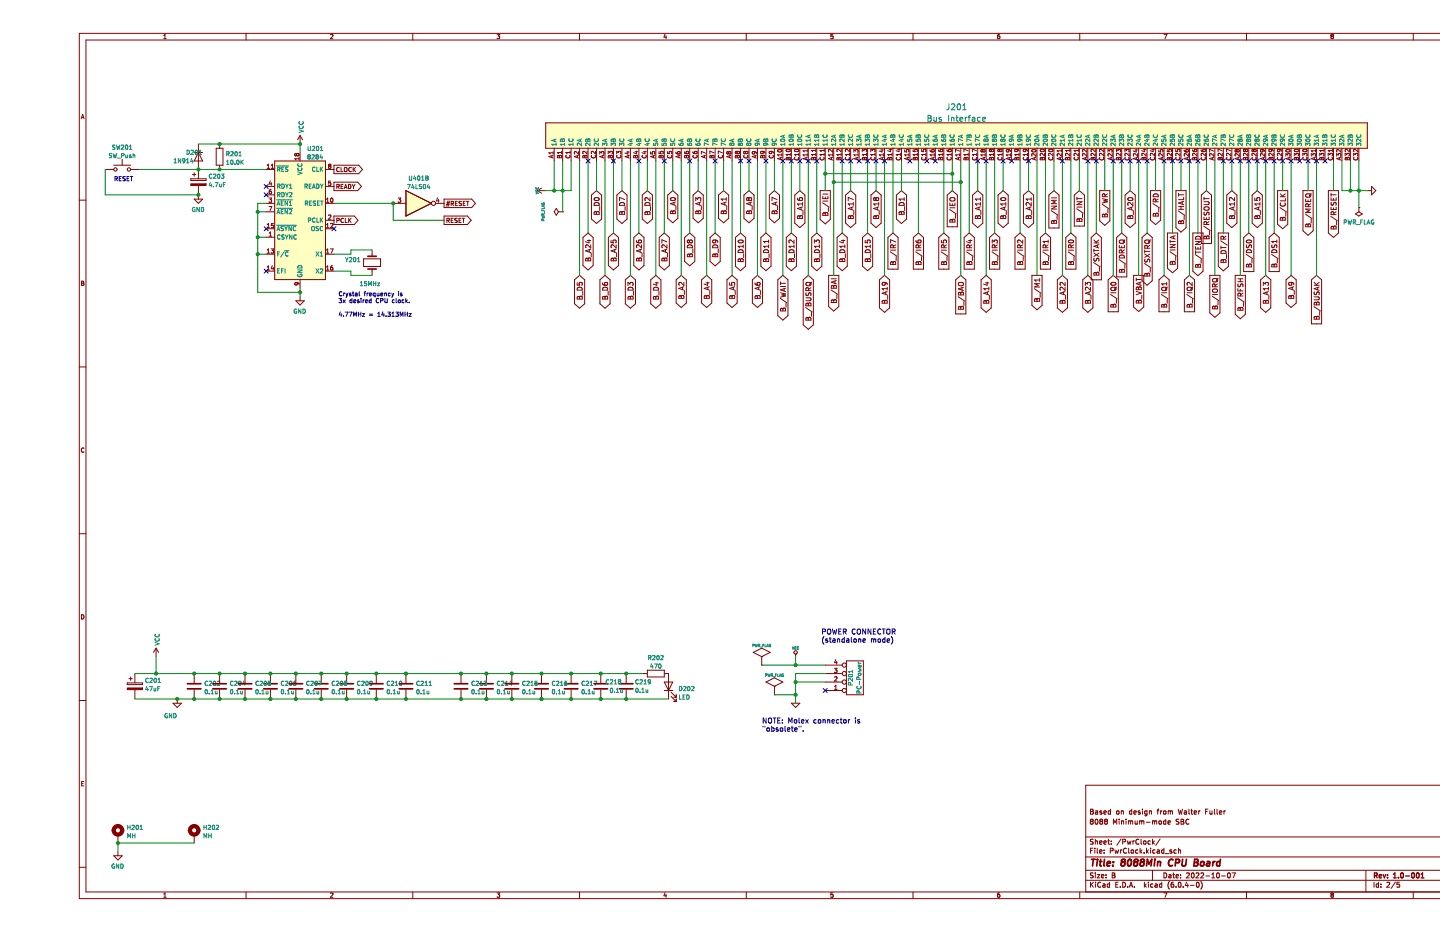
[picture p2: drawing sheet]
<svg xmlns="http://www.w3.org/2000/svg" width="432mm" height="279mm" viewBox="0 0 432 279" stroke-linecap="round" stroke-linejoin="round" font-family="sans-serif">
<path d="M13.8 0h418v279.4h-418z" fill-rule="evenodd" fill="#fff" stroke="#fff" stroke-width=".3"/>
<g fill="none" stroke="#840000" stroke-width=".3">
<path d="M49.1 11.6h.7M49.1 10.7l.4-.4v1.3M73.8 10v2M99.1 10.4l.5-.1 .2 .4-.8 .9h.8M123.8 10v2M149 10.3h.8l-.4 .5 .4 .1v.6h-.8M173.8 10v2M199.4 10.2l-.3 1h.8M199.7 10.7v.9M223.8 10v2M249.8 10.3h-.6l-.1 .6 .6-.1 .1 .7h-.7M273.8 10v2"/>
<path d="M299.7 10.3l-.5 .3-.1 .7 .2 .3 .5-.1-.1-.7h-.4l-.2 .2M323.8 10v2M349 10.3h.9l-.6 1.3M373.8 10v2M399.1 10.5l.2-.2 .5 .2M399.1 10.6l.2 .2M399.1 10.5v.1M399.3 10.8l-.2 .3 .2 .5 .5-.3-.2-.5M399.3 10.8h.3M399.8 10.5v.1M399.8 10.6l-.2 .2M423.8 10v2"/>
<path d="M431.8 12h-406v255.4h406M431.8 10h-408v259.4h408M24.3 35.6l.5-1.3 .4 1.3M24.5 35.2h.6M163.6 36.8h246.4v7.7h-246.4zM31.6 50.8h2.5M34.1 49.5h5.1M36.6 47.8v1.7M39.2 50.8h2.5M57.2 53.6h4.6v.5h-4.6zM57.7 52.3h1M58.2 51.8v1"/>
<path d="M58.2 45.7h2.6M58.2 59.7h2.6l-1.3 1.3zM59.5 43.2v10.4M59.5 55.6v4.1M59.5 45.7l1.3 2.6h-2.6zM64.8 44.5h2.1v5h-2.1zM65.8 43.2v1.3M65.8 49.5v1.3M79.8 50.8h2.6M79.8 55.9h2.6M79.8 58.4h2.6M80.1 50.5h.7"/>
<path d="M80.1 49.6l.4-.4v1.3M80.7 59.4h.8l-.5 .5 .4 .1v.5h-.7M81 54.2l-.3 .9h.8M81.3 50.5h.8M81.3 49.6l.4-.4v1.3M81.3 56.8l-.5 .3-.1 .8 .3 .2 .4-.1-.1-.6-.3-.1-.3 .3M81.3 54.7v.9M82.4 48.3h15.2v35.5h-15.2zM88.9 46.3l.3-.3 .5 .3-.3 .4-.5-.2M88.9 46.3l-.2-.3-.3 .3 .2 .4 .3-.2M88.9 46.3v.2M89.7 47.2v.8"/>
<path d="M89.7 47.6h-1.3l.4 .4M90 40.6v2.6M90 45.7v2.6M90 40.6l-.8 1.3M90 40.6l.7 1.3M97.6 50.8h2.5M97.6 55.9h2.5M97.9 59.7l.4-.3v1.2M98.7 49.8l-.2 .2 .2 .5 .5-.3-.2-.4M98.7 49.8l-.2-.3 .2-.3 .5 .3-.2 .3M98.7 49.8h.3M99.2 54.3h-.6l-.1 .6 .6-.1 .1 .6h-.7"/>
<path d="M99.2 59.5l.2-.1a.62 .62 0 0 1 .5 .6 .62 .62 0 0 1-.6 .6l-.2-.4zM100.1 54.6h7.2l1.1 1.3-1.1 1.3h-7.2zM100.1 49.5h7.5l1.1 1.3-1.1 1.3h-7.5zM101 55.9h.6l.1-.5-.7-.1v1.2M101.3 55.9l.4 .6M101.7 50.3a.56 .56 0 0 0-.8 .5 .56 .56 0 0 0 .8 .5M102.3 55.9h.4M102.3 50.2v1.3h.6M102.9 55.3h-.6v1.2h.6M103.2 56.5l.5-1.2 .4 1.2M103.3 50.4l.2-.2 .5 .2-.1 1-.6-.1zM103.4 56.2h.6"/>
<path d="M104.5 55.3a.64 .64 0 0 1 .7 .6 .64 .64 0 0 1-.7 .6zM105.3 50.3a.56 .56 0 0 0-.7 .5 .56 .56 0 0 0 .7 .5M105.6 55.3l.4 .6M105.9 50.2v1.3M106 55.9v.6M106.1 50.7l.5 .8M106.4 55.3l-.4 .6M106.6 50.2l-.7 .7M119.4 59.4h.8l-.4 .5 .3 .1v.5h-.7M121.7 57.2l7.6 3.8-7.6 3.8zM131.2 59.3l-.3 .9h.8M131.5 59.8v.8"/>
<path d="M133.2 59.7h8.2l1.2 1.3-1.2 1.2h-8.2zM161.1 57.2h2.5M161.1 57.2l1.3 .7M162.4 56.4l-1.3 .8M165.5 46.7v.6M165.9 46.5l-1.3 .5 1.3 .4M165.9 45.4v.8M165.9 45.8h-1.3l.4 .4M166.2 44.5v3.8M167.2 46.7l.3-.1 .2 .3 .5-.3 .2 .2v.5h-1.3zM167.7 46.9v.4M168.4 45.7h-1.3l.4 .4"/>
<path d="M168.4 45.4v.7M168.7 44.5v3.8M169.8 46.6a.56 .56 0 0 0 .5 .8 .56 .56 0 0 0 .5-.8M170.9 45.7h-1.2l.3 .4M170.9 45.4v.7M171.3 44.5v3.8M173.1 46.7v.6M173.5 46.5l-1.3 .5 1.3 .4M173.5 45.4v.8l-.9-.8-.4 .3 .1 .5M173.8 44.5v3.8M174.8 46.7l.3-.1 .3 .3 .4-.3 .2 .2v.5h-1.2zM175.4 46.9v.4"/>
<path d="M176 45.4v.7l-.9-.7-.3 .2 .1 .5M176.3 44.5v3.8M177.4 58.5l1.5-1.3 1.5 1.3v7.2l-1.5 1.3-1.5-1.3zM177.4 46.6a.56 .56 0 0 0 .5 .8 .56 .56 0 0 0 .5-.8M178.3 59.4a.73 .73 0 0 1 .8-.2 .73 .73 0 0 1 .5 .7 .74 .74 0 0 1-.9 .3 .74 .74 0 0 1-.5-.7zM178.6 45.4v.7l-.9-.7-.4 .2 .1 .5M178.9 44.5v3.8M179.8 46.2v-.8l.5 .5 .1-.4h.6v.7M180.7 46.7v.6M181.1 46.5l-1.3 .5 1.3 .4M181.4 44.5v3.8M182.4 46.1v-.7l.5 .4 .1-.4h.5v.7"/>
<path d="M182.4 46.7l.3-.1 .3 .3 .4-.3 .2 .2v.5h-1.2zM183 46.9v.4M184 44.5v3.8M184.9 46.1v-.7l.5 .4 .1-.4h.6v.7M185 58.5l1.5-1.3 1.5 1.3v7.2l-1.5 1.3-1.5-1.3zM185 46.6a.56 .56 0 0 0 .5 .8 .56 .56 0 0 0 .6-.8M186.5 44.5v3.8M187.3 59.8l-1.5-.6v1M187.9 45.6h.8M188.3 45.4v.8l-.9-.3M188.4 46.7v.6M188.7 46.5l-1.2 .5 1.2 .4"/>
<path d="M189 44.5v3.8M190.1 46.7l.3-.1 .2 .3 .4-.3 .3 .2v.5h-1.3zM190.4 45.5h.9M190.6 46.9v.4M190.8 45.3v.8l-.9-.3M191.6 44.5v3.8M192.6 58.5l1.5-1.3 1.5 1.3v7.2l-1.5 1.3-1.5-1.3zM192.7 46.6a.56 .56 0 0 0 .5 .8 .56 .56 0 0 0 .5-.8M193 45.5h.8M193.4 45.3v.8l-.9-.3M194.1 44.5v3.8M194.9 59.3v.9l-1.1-.9-.4 .2 .1 .6"/>
<path d="M195.1 45.5v.6l.6 .1-.1-.6 .6-.1v.7M196 46.7v.6M196.3 46.5l-1.2 .5 1.2 .4M196.7 44.5v3.8M197.6 45.4v.6l.6 .1v-.6l.6-.1v.7M197.7 46.7l.3-.1 .2 .3 .4-.3 .3 .2v.5h-1.3zM198.2 46.9v.4M199.2 44.5v3.8M200.2 45.4v.6l.6 .1-.1-.6 .6-.1v.7M200.2 58.5l1.5-1.3 1.6 1.3v7l-1.6 1.3-1.5-1.3zM200.3 46.6a.56 .56 0 0 0 .5 .8 .56 .56 0 0 0 .5-.8M201.2 59.4a.73 .73 0 0 1 .8-.2 .73 .73 0 0 1 .5 .7 .74 .74 0 0 1-.9 .3 .74 .74 0 0 1-.5-.7z"/>
<path d="M201.7 44.5v3.8M202.7 45.6l.3 .5 .7 .1 .3-.3-.2-.4-.6 .1v.3l.2 .3M203.6 46.7v.6M204 46.5l-1.3 .5 1.3 .4M204.3 44.5v3.8M205.2 45.5l.3 .5 .8 .1 .2-.3-.1-.4-.6 .1-.1 .3 .3 .3M205.3 46.7l.3-.1 .2 .3 .5-.3 .2 .2v.5h-1.3zM205.8 46.9v.4M206.8 44.5v3.8M207.8 45.5l.3 .5 .7 .1 .2-.3-.1-.4-.6 .1v.3l.2 .3M207.8 58.5l1.6-1.3 1.5 1.3v7l-1.5 1.3-1.6-1.3zM207.9 46.6a.56 .56 0 0 0 .5 .8 .56 .56 0 0 0 .5-.8"/>
<path d="M209.4 44.5v3.8M211.2 46.7v.6M211.6 46.5l-1.3 .5 1.3 .4M211.6 45.9l-1.3-.5v.8M211.9 44.5v3.8M212.9 46.7l.3-.1 .3 .3 .4-.3 .2 .2v.5h-1.2zM213.5 46.9v.4M214.1 45.8l-1.2-.5v.8M214.4 44.5v3.8M215.5 58.5l1.5-1.3 1.5 1.3v7l-1.5 1.3-1.5-1.3zM215.5 46.6a.56 .56 0 0 0 .5 .8 .56 .56 0 0 0 .5-.8M216.7 45.8l-1.3-.5v.8"/>
<path d="M217 44.5v3.8M217.8 59.7h-1.5l.4 .4M217.8 59.3v.8M218.5 45.7l.2-.3 .5 .3-.2 .5-.5-.3M218.5 45.7l-.3-.3-.3 .3 .3 .5 .3-.3M218.5 45.7v.2M218.8 46.7v.6M219.2 46.5l-1.3 .5 1.3 .4M219.5 44.5v3.8M220.5 46.7l.3-.1 .3 .3 .4-.3 .2 .2v.5h-1.2zM221 45.6l-.2-.2-.3 .2 .2 .5 .3-.3M221 45.6l.3-.2 .4 .2-.2 .5-.5-.3"/>
<path d="M221 45.6v.2M221.1 46.9v.4M222.1 44.5v3.8M223.1 58.5l1.5-1.3 1.5 1.3v7l-1.5 1.3-1.5-1.3zM223.1 46.6a.56 .56 0 0 0 .5 .8 .56 .56 0 0 0 .6-.8M223.6 45.6l-.3-.2-.3 .2 .3 .5 .3-.3M223.6 45.6l.2-.2 .5 .2-.3 .5-.4-.3M223.6 45.6v.2M224.5 59.5l.3-.2 .6 .2-.3 .6-.6-.3M224.5 59.5l-.3-.2-.3 .2 .3 .6 .3-.3M224.5 59.5v.3M224.6 44.5v3.8"/>
<path d="M226.1 45.4l.2 .3v.4h-.6l-.1-.4 .2-.3 .7 .1 .3 .6M226.5 46.7v.6M226.8 46.5l-1.2 .5 1.2 .4M227.1 44.5v3.8M228.2 46.7l.3-.1 .2 .3 .4-.3 .3 .2v.5h-1.3zM228.6 45.4l.3 .2-.1 .4h-.6l-.1-.4 .2-.2h.8l.3 .6M228.7 46.9v.4M229.7 44.5v3.8M230.7 58.5l1.5-1.3 1.5 1.3v7l-1.5 1.3-1.5-1.3zM230.8 46.6a.56 .56 0 0 0 .5 .8 .56 .56 0 0 0 .5-.8M231.2 45.4l.2 .2v.4h-.6l-.2-.4 .3-.2h.7l.3 .6M232.2 44.5v3.8"/>
<path d="M233 59.8l-1.5-.6v1M233.3 45a.61 .61 0 0 1 .7-.2 .61 .61 0 0 1 .4 .6 .62 .62 0 0 1-.7 .3 .62 .62 0 0 1-.5-.7zM234.1 47.3v.6M234.4 47.1l-1.2 .5 1.2 .4M234.4 46.1v.7M234.4 46.4h-1.2l.3 .4M234.8 44.5v3.8M235.8 44.9a.61 .61 0 0 1 .7-.2 .61 .61 0 0 1 .4 .6 .62 .62 0 0 1-.7 .3 .62 .62 0 0 1-.4-.7zM235.8 47.3l.5 .2 .3-.3h.3l.1 .7h-1.3zM236.3 47.5v.4M236.9 44.9h.1M237 46v.7"/>
<path d="M237 46.3h-1.3l.4 .4M237.3 44.5v3.8M238.3 58.5l1.5-1.3 1.6 1.3v8.4l-1.6 1.3-1.5-1.3zM238.4 44.9a.61 .61 0 0 1 .7-.2 .61 .61 0 0 1 .4 .6 .62 .62 0 0 1-.8 .3 .62 .62 0 0 1-.4-.7zM238.4 47.2a.56 .56 0 0 0 .5 .8 .56 .56 0 0 0 .5-.8M239.1 59.4l.4 .6 .8 .1 .3-.3-.1-.5-.7 .1-.1 .4 .3 .3M239.4 44.9h.1M239.5 46.3h-1.2l.3 .4M239.5 46v.7M239.8 44.5v3.8M241.7 47.3v.6M242.1 46.4h-1.3l.4 .4"/>
<path d="M242.1 47.1l-1.3 .5 1.3 .4M242.1 44.8v.8M242.1 46.1v.7M242.1 45.2h-1.3l.4 .4M242.4 44.5v3.8M243.5 47.3l.4 .2 .3-.3h.3l.1 .7h-1.3zM243.9 47.5v.4M244.6 46.3h-1.3l.4 .4M244.6 44.8v.7M244.6 46v.7M244.6 45.1h-1.3l.4 .4M244.9 44.5v3.8"/>
<path d="M245.9 57.2h3.1v8.6l-1.5 1.3-1.6-1.3zM246 47.2a.56 .56 0 0 0 .5 .8 .56 .56 0 0 0 .5-.8M246.7 58.8v.8h1.6v-.8M246.7 58.2h1.6M247.1 45.1h-1.2l.3 .4M247.1 46.3h-1.2l.3 .4M247.1 44.8v.7M247.1 46v.7M247.5 44.5v3.8M247.5 59.1v.5M249.3 47.3v.6M249.7 46.4h-1.3l.4 .4"/>
<path d="M249.7 44.8v.8l-.9-.8-.4 .3 .1 .5M249.7 47.1l-1.3 .5 1.3 .4M249.7 46.1v.7M250 44.5v3.8M251.1 47.3l.5 .2 .2-.3h.3l.1 .7h-1.2zM251.6 47.5v.4M252.2 46.3h-1.2l.3 .4M252.2 44.8v.7l-.9-.7-.3 .2 .1 .5M252.2 46v.7M252.5 44.5v3.8M253.6 58.5l1.5-1.3 1.5 1.3v8.4l-1.5 1.3-1.5-1.3zM253.6 47.2a.56 .56 0 0 0 .5 .8 .56 .56 0 0 0 .5-.8"/>
<path d="M254.8 46.3h-1.3l.4 .4M254.8 44.8v.7l-.9-.7-.4 .2 .1 .5M254.8 46v.7M255.1 44.5v3.8M255.9 59.8l-1.5-.6v1M256 45.6v-.8l.5 .5 .1-.4h.6v.7M256.9 47.3v.6M257.3 46.4h-1.3l.4 .4M257.3 47.1l-1.3 .5 1.3 .4M257.3 46.1v.7M257.6 44.5v3.8M258.7 47.3l.5 .2 .2-.3h.3l.1 .7h-1.2z"/>
<path d="M259.2 47.5v.4M259.8 45.5l-.1-.7h-.5l-.1 .4-.5-.4v.7M259.8 45.5h-.1M259.8 46.3h-1.2l.3 .4M259.8 46v.7M260.2 44.5v3.8M261.1 45.5v-.7l.5 .4 .1-.4h.6v.7M261.2 58.5l1.5-1.3 1.5 1.3v8.4l-1.5 1.3-1.5-1.3zM261.2 47.2a.56 .56 0 0 0 .5 .8 .56 .56 0 0 0 .6-.8M262.4 46.3h-1.3l.4 .4M262.4 46v.7M262.6 59.5l-.3-.2-.3 .2 .3 .6 .3-.3"/>
<path d="M262.6 59.5l.3-.2 .6 .2-.3 .6-.6-.3M262.6 59.5v.3M262.7 44.5v3.8M264.1 45h.8M264.5 44.8v.8l-.9-.3M264.6 47.3v.6M264.9 46.4h-1.2l.3 .4M264.9 47.1l-1.2 .5 1.2 .4M264.9 46.1v.7M265.2 44.5v3.8M266.3 47.3l.5 .2 .2-.3h.3l.2 .7h-1.3zM266.6 44.9h.9"/>
<path d="M266.8 47.5v.4M267 44.7v.8l-.9-.3M267.5 46.3h-1.3l.4 .4M267.5 46v.7M267.8 44.5v3.8M268.8 58.5l1.5-1.3 1.5 1.3v7.2l-1.5 1.3-1.5-1.3zM268.9 47.2a.56 .56 0 0 0 .5 .8 .56 .56 0 0 0 .5-.8M269.2 44.9h.8M269.6 44.7v.8l-.9-.3M270 46.3h-1.3l.4 .4M270 46v.7M270.3 44.5v3.8"/>
<path d="M271.1 59.7h-1.5l.4 .4M271.1 59.3v.8M271.3 44.9v.6l.6 .1-.1-.6 .6-.1v.7M272.2 47.3v.6M272.5 46.4h-1.2l.3 .4M272.5 47.1l-1.2 .5 1.2 .4M272.5 46.1v.7M272.9 44.5v3.8M273.8 44.8v.6l.6 .1v-.6l.6-.1v.7M273.9 47.3l.5 .2 .3-.3h.3l.1 .7h-1.3zM274.4 47.5v.4M275.1 46.3h-1.3l.4 .4"/>
<path d="M275.1 46v.7M275.4 44.5v3.8M276.4 44.8v.6l.6 .1-.1-.6 .6-.1v.7M276.5 47.2a.56 .56 0 0 0 .5 .8 .56 .56 0 0 0 .5-.8M277.6 46.3h-1.2l.3 .4M277.6 46v.7M277.9 44.5v3.8M278.9 45l.3 .5 .7 .1 .3-.3-.2-.4-.6 .1v.3l.2 .3M279.8 47.3v.6M280.2 46.4h-1.3l.4 .4M280.2 47.1l-1.3 .5 1.3 .4M280.2 46.1v.7"/>
<path d="M280.5 44.5v3.8M281.4 44.9l.3 .5 .8 .1 .2-.3-.1-.4-.6 .1-.1 .3 .3 .3M281.6 47.3l.4 .2 .3-.3h.3l.1 .7h-1.3zM282 47.5v.4M282.7 46.3h-1.3l.4 .4M282.7 46v.7M283 44.5v3.8M284 44.9l.3 .5 .7 .1 .2-.3-.1-.4-.6 .1v.3l.2 .3M284 58.5l1.6-1.3 1.5 1.3v9.5h-3.1zM284.1 47.2a.56 .56 0 0 0 .5 .8 .56 .56 0 0 0 .5-.8M284.9 59.5l.4-.2h.8l.3 .6-.6 .4-.8-.1-.2-.3zM285.2 46.3h-1.2l.3 .4"/>
<path d="M285.2 46v.7M285.6 44.5v3.8M287.4 47.3v.6M287.8 46.4h-1.3l.4 .4M287.8 47.1l-1.3 .5 1.3 .4M287.8 46.1v.7M287.8 45.3l-1.3-.5v.8M288.1 44.5v3.8M289.2 47.3l.5 .2 .2-.3h.3l.1 .7h-1.2zM289.7 47.5v.4M290.3 46.3h-1.2l.3 .4M290.3 46v.7"/>
<path d="M290.3 45.2l-1.2-.5v.8M290.6 44.5v3.8M291.7 58.5l1.5-1.3 1.5 1.3v8.4l-1.5 1.3-1.5-1.3zM291.7 47.2a.56 .56 0 0 0 .5 .8 .56 .56 0 0 0 .5-.8M292.9 46.3h-1.3l.4 .4M292.9 46v.7M292.9 45.2l-1.3-.5v.8M293.2 44.5v3.8M294 59.7h-1.5l.4 .4M294 59.3v.8M294.7 45.1l-.3-.3-.3 .3 .3 .5 .3-.3M294.7 45.1l.2-.3 .5 .3-.2 .5-.5-.3"/>
<path d="M294.7 45.1v.2M295 47.3v.6M295.4 46.4h-1.3l.4 .4M295.4 47.1l-1.3 .5 1.3 .4M295.4 46.1v.7M295.7 44.5v3.8M296.8 47.3l.5 .2 .2-.3h.3l.1 .7h-1.2zM297.2 45l-.2-.2-.3 .2 .2 .5 .3-.3M297.2 45l.3-.2 .4 .2-.2 .5-.5-.3M297.2 45v.2M297.3 47.5v.4M297.9 46.3h-1.2l.3 .4"/>
<path d="M297.9 46v.7M298.3 44.5v3.8M299.3 58.5l1.5-1.3 1.5 1.3v8.4l-1.5 1.3-1.5-1.3zM299.3 47.2a.56 .56 0 0 0 .5 .8 .56 .56 0 0 0 .6-.8M299.5 44.8h.1M299.5 45.5h.1M299.5 44.8l-.3 .2 .3 .5M299.5 44.8l.3 .2M299.8 45l.2-.2 .5 .2-.3 .5-.4-.3M299.8 45.2l-.3 .3M299.8 45v.2M300.2 59.4a.73 .73 0 0 1 .9-.2 .73 .73 0 0 1 .4 .7 .74 .74 0 0 1-.8 .3 .74 .74 0 0 1-.6-.7z"/>
<path d="M300.5 46.3h-1.3l.4 .4M300.5 46v.7M300.8 44.5v3.8M302.3 44.8l.2 .3v.3l-.6 .1-.1-.4 .2-.3 .9 .2M302.7 47.3v.6M302.9 45l.1 .1M303 45.1v.3M303 46.4h-1.2l.3 .4M303 47.1l-1.2 .5 1.2 .4M303 46.1v.7M303.3 44.5v3.8M304.4 47.3l.5 .2 .2-.3h.3l.2 .7h-1.3z"/>
<path d="M304.8 44.8l.3 .2-.1 .4h-.6l-.1-.4 .2-.2h.8l.3 .6M304.9 47.5v.4M305.6 46.3h-1.3l.4 .4M305.6 46v.7M305.9 44.5v3.8M306.9 58.5l1.5-1.3 1.5 1.3v8.4l-1.5 1.3-1.5-1.3zM307 47.2a.56 .56 0 0 0 .5 .8 .56 .56 0 0 0 .5-.8M307.4 44.8l.2 .2v.4h-.6l-.2-.4 .3-.2h.7l.3 .6M308.1 46.3h-1.3l.4 .4M308.1 46v.7M308.4 44.5v3.8M309.2 59.7h-1.5l.4 .4"/>
<path d="M309.2 59.3v.8M309.5 45a.61 .61 0 0 1 .7-.2 .61 .61 0 0 1 .4 .6 .62 .62 0 0 1-.7 .3 .62 .62 0 0 1-.5-.7zM310.3 47.3v.6M310.6 46.1v.7l-.9-.7-.3 .2 .1 .5M310.6 47.1l-1.2 .5 1.2 .4M311 44.5v3.8M312 47.3l.5 .2 .3-.3h.3l.1 .7h-1.3zM312 44.9a.61 .61 0 0 1 .7-.2 .61 .61 0 0 1 .4 .6 .75 .75 0 0 1-1.2-.2zM312 44.9h.1M312.5 47.5v.4M313.2 46v.7l-.9-.7-.4 .2 .1 .5M313.5 44.5v3.8"/>
<path d="M314.5 58.5l1.5-1.3 1.6 1.3v9.9h-3.1zM314.6 47.2a.56 .56 0 0 0 .5 .8 .56 .56 0 0 0 .5-.8M314.6 44.9a.61 .61 0 0 1 .7-.2 .61 .61 0 0 1 .4 .6 .62 .62 0 0 1-.8 .3 .62 .62 0 0 1-.4-.7zM315.3 59.3h1.5M315.7 46v.7l-.9-.7-.3 .2 .1 .5M316 44.5v3.8M317.9 47.3v.6M318.3 46.1v.7l-.9-.7-.4 .2 .1 .5M318.3 45.2h-1.3l.4 .4M318.3 47.1l-1.3 .5 1.3 .4M318.3 44.8v.8M318.6 44.5v3.8"/>
<path d="M319.7 47.3l.4 .2 .3-.3h.3l.1 .7h-1.3zM320.1 47.5v.4M320.8 46v.7l-.9-.7-.4 .2 .2 .5M320.8 45.1h-1.3l.4 .4M320.8 44.8v.7M321.1 44.5v3.8M322.1 58.5l1.6-1.3 1.5 1.3v9.3h-3.1zM322.2 47.2a.56 .56 0 0 0 .5 .8 .56 .56 0 0 0 .5-.8M322.9 59.5h1.6M322.9 59.1v.9M323.3 45.1h-1.2l.3 .4M323.3 46v.7l-.9-.7-.3 .2 .1 .5"/>
<path d="M323.3 44.8v.7M323.7 44.5v3.8M325.5 47.3v.6M325.9 46.1v.7l-.9-.7-.4 .2 .1 .5M325.9 44.8v.8l-.9-.8-.4 .3 .1 .5M325.9 47.1l-1.3 .5 1.3 .4M326.2 44.5v3.8M327.3 47.3l.5 .2 .2-.3h.3l.1 .7h-1.2zM327.8 47.5v.4M328.4 44.8v.7l-.9-.7-.3 .2 .1 .5M328.4 46v.7l-.9-.7-.3 .2 .1 .5M328.7 44.5v3.8"/>
<path d="M329.8 57.2h3v9l-1.5 1.4-1.5-1.4zM329.8 47.2a.56 .56 0 0 0 .5 .8 .56 .56 0 0 0 .5-.8M330.6 59.6l1.5 .3-1.1 .3 1.1 .3-1.5 .4M331 44.8v.7l-.9-.7-.4 .2 .1 .5M331 46v.7l-.9-.7-.4 .2 .1 .5M331.3 44.5v3.8M331.3 59v-.7l-.6-.1-.1 .8h1.5M332.1 58.1l-.8 .5M332.2 45.6v-.8l.5 .5 .1-.4h.6v.7M333.1 47.3v.6M333.5 46.1v.7l-.9-.7-.4 .2 .2 .5M333.5 47.1l-1.3 .5 1.3 .4"/>
<path d="M333.8 44.5v3.8M334.8 45.5v-.7l.5 .4 .1-.4h.5v.7M334.9 47.3l.5 .2 .2-.3h.3l.1 .7h-1.2zM335.4 47.5v.4M336 46v.7l-.9-.7-.3 .2 .1 .5M336.4 44.5v3.8M337.3 45.5v-.7l.5 .4 .1-.4h.6v.7M337.4 58.5l1.5-1.3 1.5 1.3v8.4l-1.5 1.3-1.5-1.3zM337.4 47.2a.56 .56 0 0 0 .5 .8 .56 .56 0 0 0 .6-.8M338.3 59.4a.73 .73 0 0 1 .9-.2 .73 .73 0 0 1 .4 .7 .74 .74 0 0 1-.8 .3 .74 .74 0 0 1-.6-.7zM338.6 46v.7l-.9-.7-.4 .2 .1 .5M338.9 44.5v3.8"/>
<path d="M340.3 45h.8M340.7 44.8v.8l-.9-.3M340.8 47.3v.6M341.1 46.1v.7l-.9-.7-.3 .2 .1 .5M341.1 47.1l-1.2 .5 1.2 .4M341.4 44.5v3.8M342.5 47.3l.5 .2 .2-.3h.3l.2 .7h-1.3zM342.8 44.9h.9M343 47.5v.4M343.2 44.7v.8l-.9-.3M343.7 46v.7l-.9-.7-.4 .2 .1 .5M344 44.5v3.8"/>
<path d="M345 57.2h3v8.8l-1.5 1.3-1.5-1.3zM345.1 47.2a.56 .56 0 0 0 .5 .8 .56 .56 0 0 0 .5-.8M345.4 44.9h.8M345.8 44.7v.8l-.9-.3M346 58.3a.8 .8 0 0 1 .9-.1 .8 .8 0 0 1 .4 .8h-1.5zM346.2 46v.7l-.9-.7-.4 .2 .2 .5M346.5 44.5v3.8M347.3 59.6l-.7 .5M347.5 44.9v.6l.6 .1-.1-.6 .6-.1v.7M348.4 47.3v.6M348.7 46.1v.7l-.9-.7-.3 .2 .1 .5M348.7 47.1l-1.2 .5 1.2 .4"/>
<path d="M349.1 44.5v3.8M350 44.8v.6l.6 .1v-.6l.6-.1v.7M350.1 47.3l.5 .2 .3-.3h.3l.1 .7h-1.3zM350.6 47.5v.4M351.3 46v.7l-.9-.7-.4 .2 .1 .5M351.6 44.5v3.8M352.6 44.8v.6l.6 .1-.1-.6 .6-.1v.7M352.6 57.2h3.1v11.1l-1.6 1.3-1.5-1.3zM352.7 47.2a.56 .56 0 0 0 .5 .8 .56 .56 0 0 0 .5-.8M353.4 58v.8M353.4 58.4h1.5M353.8 46v.7l-.9-.7-.3 .2 .1 .5"/>
<path d="M354.1 44.5v3.8M354.9 59.1v.7h-1.5M355.1 45l.1 .3M355.2 45.3v.1M355.2 45.4l.9 .2 .3-.3-.2-.4-.6 .1v.3l.2 .3M356 47.3v.6M356.4 46.1v.7l-.9-.7-.4 .2 .1 .5M356.4 47.1l-1.3 .5 1.3 .4M356.7 44.5v3.8M357.6 44.9l.3 .5 .8 .1 .2-.3-.1-.4-.6 .1-.1 .3 .3 .3M357.8 47.3l.4 .2 .3-.3h.3l.1 .7h-1.3zM358.2 47.5v.4"/>
<path d="M358.9 46v.7l-.9-.7-.4 .2 .2 .5M359.2 44.5v3.8M360.2 44.9l.3 .5 .7 .1 .2-.3-.1-.4-.6 .1v.3l.2 .3M360.2 58.5l1.6-1.3 1.5 1.3v14.5h-3.1zM360.3 47.2a.56 .56 0 0 0 .5 .8 .56 .56 0 0 0 .5-.8M361 59.5h1.6M361 59.1v.9M361.4 46v.7l-.9-.7-.3 .2 .1 .5M361.8 44.5v3.8M363.6 47.3v.6M364 46.1v.7l-.9-.7-.4 .2 .1 .5M364 47.1l-1.3 .5 1.3 .4"/>
<path d="M364 45.3l-1.3-.5v.8M364.3 44.5v3.8M365.4 47.3l.5 .2 .2-.3h.3l.1 .7h-1.2zM365.9 47.5v.4M366.5 46v.7l-.9-.7-.3 .2 .1 .5M366.5 45.2l-1.2-.5v.8M366.8 44.5v3.8M367.9 58.5l1.5-1.3 1.5 1.3v8.4l-1.5 1.3-1.5-1.3zM367.9 47.2a.56 .56 0 0 0 .5 .8 .56 .56 0 0 0 .5-.8M369.1 46v.7l-.9-.7-.4 .2 .1 .5M369.1 45.2l-1.3-.5v.8M369.4 44.5v3.8"/>
<path d="M370.2 59.3v.9l-1.1-.9-.4 .2 .1 .6M370.9 45.1l-.3-.3-.3 .3 .3 .5 .3-.3M370.9 45.1l.2-.3 .5 .3-.2 .5-.5-.3M370.9 45.1v.2M371.2 47.3v.6M371.6 46.1v.7l-.9-.7-.4 .2 .2 .5M371.6 47.1l-1.3 .5 1.3 .4M371.9 44.5v3.8M373 47.3l.5 .2 .2-.3h.3l.1 .7h-1.2zM373.4 45l-.2-.2-.3 .2 .2 .5 .3-.3M373.4 45l.3-.2 .4 .2-.2 .5-.5-.3M373.4 45v.2"/>
<path d="M373.5 47.5v.4M374.1 46v.7l-.9-.7-.3 .2 .1 .5M374.5 44.5v3.8M375.5 58.5l1.5-1.3 1.5 1.3v8.4l-1.5 1.3-1.5-1.3zM375.5 47.2a.56 .56 0 0 0 .5 .8 .56 .56 0 0 0 .6-.8M376 45l-.3-.2-.3 .2 .3 .5 .3-.3M376 45l.2-.2 .5 .2-.3 .5-.4-.3M376 45v.2M376.3 59.3v.7l.7 .1-.1-.7 .8-.1v.8M376.7 46v.7l-.9-.7-.4 .2 .1 .5M377 44.5v3.8M378.5 44.8l.2 .3v.3l-.6 .1-.1-.4 .2-.3 .7 .1 .3 .5"/>
<path d="M378.9 47.3v.6M379.2 46.1v.7l-.9-.7-.3 .2 .1 .5M379.2 47.1l-1.2 .5 1.2 .4M379.5 44.5v3.8M380.6 47.3l.5 .2 .2-.3h.3l.2 .7h-1.3zM381 44.8l.3 .2-.1 .4h-.6l-.1-.4 .2-.2h.8l.3 .6M381.1 47.5v.4M381.8 46v.7l-.9-.7-.4 .2 .1 .5M382.1 44.5v3.8M383.1 57.2h3v10l-1.5 1.4-1.5-1.4zM383.2 47.2a.56 .56 0 0 0 .5 .8 .56 .56 0 0 0 .5-.8M383.6 44.8l.2 .2v.4h-.6l-.2-.4 .3-.2h.7l.3 .6"/>
<path d="M383.9 59h1.5M383.9 58.1l.9 .9M384.3 46v.7l-.9-.7-.4 .2 .2 .5M384.6 44.5v3.8M385.4 59.5v.7h-1.5M385.4 58.1l-.9 .7M385.6 46.8v-.7l.5 .4 .1-.4h.5v.7M385.7 45a.61 .61 0 0 1 .7-.2 .61 .61 0 0 1 .4 .6 .62 .62 0 0 1-.7 .3 .62 .62 0 0 1-.5-.7zM386.5 47.3v.6M386.8 47.1l-1.2 .5 1.2 .4M387.2 44.5v3.8M388.1 46.7v-.7l.5 .4 .1-.4h.6v.7"/>
<path d="M388.2 47.3l.5 .2 .3-.3h.3l.1 .7h-1.3zM388.2 44.9a.61 .61 0 0 1 .7-.2 .61 .61 0 0 1 .4 .6 .62 .62 0 0 1-.7 .3 .62 .62 0 0 1-.4-.7zM388.7 47.5v.4M389.3 44.9h.1M389.7 44.5v3.8M390.7 46.7v-.7l.4 .4 .2-.4h.5v.7M390.7 57.2h3.1v12l-1.6 1.3-1.5-1.3zM390.8 47.2a.56 .56 0 0 0 .5 .8 .56 .56 0 0 0 .5-.8M390.8 44.9a.61 .61 0 0 1 .7-.2 .61 .61 0 0 1 .4 .6 .62 .62 0 0 1-.8 .3 .62 .62 0 0 1-.4-.7zM391.5 59.7v.7h1.5v-.7M391.6 58.3l.4-.2 .8 .1 .2 .6-.5 .3h-.8l-.2-.3zM392.2 44.5v3.8"/>
<path d="M392.2 59.9v.5M393.2 58l-.5 .8M393.2 46.8v-.7l.5 .4 .1-.4h.5v.7M394.1 47.3v.6M394.5 45.2h-1.3l.4 .4M394.5 47.1l-1.3 .5 1.3 .4M394.5 44.8v.8M394.8 44.5v3.8M395.7 46.7v-.7l.5 .4 .1-.4h.6v.7M395.9 47.3l.4 .2 .3-.3h.3l.1 .7h-1.3zM396.3 47.5v.4M397 45.1h-1.3l.4 .4"/>
<path d="M397 44.8v.7M397.3 44.5v3.8M398.3 46.7v-.7l.5 .4 .1-.4h.5v.7M398.3 57.2h3.1v12.7l-1.5 1.3-1.6-1.3zM398.4 47.2a.56 .56 0 0 0 .5 .8 .56 .56 0 0 0 .5-.8M399.1 58v.8M399.1 59.3v.7h1.6v-.7M399.1 58.4h1.6M399.5 45.1h-1.2l.3 .4M399.5 44.8v.7M399.9 44.5v3.8M399.9 59.5v.5"/>
<path d="M400.8 46.8v-.7l.5 .4 .1-.4h.6v.7M401.7 47.3v.6M402.1 44.8v.8l-.9-.8-.4 .3 .1 .5M402.1 47.1l-1.3 .5 1.3 .4M402.4 44.5v3.8M403.4 46.7v-.7l.4 .4 .2-.4h.5v.7M403.5 47.3l.5 .2 .2-.3h.3l.1 .7h-1.2zM404 47.5v.4M404.6 44.8v.7l-.9-.7-.3 .2 .1 .5M404.9 44.5v3.8M405.9 46.7v-.7l.5 .4 .1-.4h.5v.7M406 47.2a.56 .56 0 0 0 .5 .8 .56 .56 0 0 0 .5-.8"/>
<path d="M407.2 44.8v.7l-.9-.7-.4 .2 .1 .5M407.5 44.5v3.8M410 57.2h1.3M411.3 55.9l1.3 1.3-1.3 1.2zM23.8 60h2M79.8 63.5h2.6M79.8 61h2.6M79.8 71.1h2.6M79.8 68.6h2.6M79.8 76.2h2.6M80.1 67.4l.4-.4v1.3M80.1 75l.4-.4v1.3"/>
<path d="M80.1 68.3h.7M80.1 75.9h.7M80.7 61.9h.8l-.5 1.3M80.7 69.9l.4-.4v1.3M80.7 70.8h.8M81.3 74.6h.8l-.5 .5 .4 .1v.6h-.7M81.6 79.6l-.3 .9h.8M82 67h-.6l-.1 .6 .6-.1 .1 .6h-.7M97.6 61h2.5M97.6 68.6h2.5M97.6 76.2h2.5M97.6 66h2.5"/>
<path d="M97.9 60.6h.7M97.9 67.4l.4-.4v1.3M97.9 75l.4-.4v1.3M97.9 68.3h.7M97.9 75.9h.7M98.5 64.6l.5-.1 .2 .3-.8 .9h.8M99 74.6h.9l-.5 1.3M99.1 67.1l.5-.1 .2 .4-.8 .9h.8M99.7 79.7l-.5 .3-.1 .7 .3 .3 .4-.2-.1-.6h-.3l-.3 .2M100.1 64.8h6.1l1.2 1.2-1.2 1.3h-6.1zM101 66.1l.6-.1 .1-.4-.7-.2v1.3M103 65.6a.56 .56 0 0 0-.8 .5 .56 .56 0 0 0 .8 .5"/>
<path d="M103.5 65.4v1.3h.6M104.6 65.4v1.3M104.7 66l.6 .7M105.3 65.4l-.7 .8M109 77.6h5.1v2.3h-5.1zM111.6 74.9v1.9M117.9 61h3.8M129.3 61a.64 .64 0 0 1 .7-.7 .64 .64 0 0 1 .6 .7M129.3 61a.64 .64 0 0 0 .7 .6 .64 .64 0 0 0 .6-.6M130.6 61h2.6M133.2 64.8h7l1.1 1.2-1.1 1.3h-7zM133.8 61.3h.9"/>
<path d="M134 60.8h.9M134 66.1l.6-.1 .1-.4-.7-.2v1.3M134.3 66.1l.4 .6M134.3 60.2l-.3 1.7M134.7 60.2l-.3 1.7M135.3 66h.4M135.3 61h.6l.1-.5-.7-.1v1.2M135.6 61l.4 .6M135.9 65.4h-.6v1.3h.6M136.6 61h.4M137.1 65.5l-.7 .1a.53 .53 0 0 0 .6 .6v.4h-.6M137.2 60.4h-.6v1.2h.6"/>
<path d="M137.6 66h.5M138.2 65.4h-.6v1.3h.6M138.4 60.4l-.7 .1a.53 .53 0 0 0 .6 .6l-.1 .5h-.6M138.6 65.4h.7M138.9 61h.4M139 65.4v1.3M139.5 60.4h-.6v1.2h.6M139.9 60.4h.7M140.2 60.4v1.2M166.8 62.5l.6 1-.6 1-.6-1zM167.4 63.5h1.3M168.7 63.5h.1"/>
<path d="M174.8 71.2l1.5-1.3 1.6 1.3v8.4l-1.6 1.3-1.5-1.3zM175.8 77.5l.2-.1 .3 .3 .3-.4 .4 .1 .1 .8h-1.5zM176.1 72.1h1M176.3 77.7v.5M176.6 71.9v.9l-1.1-.3M176.7 74.9v.7M177.1 73.4v.9l-1.1-.9-.4 .3 .2 .6M177.1 74.7l-1.5 .5 1.5 .5M177.3 75.9v1.1M178.3 63.5h.3l.3 .2 .3-.3 .3 .1 .2 .8h-1.5zM178.4 60.8a.8 .8 0 0 1 .9 0 .8 .8 0 0 1 .4 .8h-1.5zM178.9 63.7v.6"/>
<path d="M179.8 61.9v1.2M182.4 71.2l1.6-1.3 1.5 1.3v8.4l-1.5 1.3-1.6-1.3zM183.2 72v.7l.8 .1-.1-.7 .7-.1v.8M183.4 77.5l.3-.1 .3 .3 .2-.4 .4 .1 .2 .8h-1.6zM184 77.7v.5M184.3 74.9v.7M184.8 73.4v.9l-1.1-.9-.5 .3 .2 .6M184.8 74.7l-1.6 .5 1.6 .5M184.9 75.9v1.1M185.9 63.5h.3l.3 .2 .3-.3 .4 .1 .1 .8h-1.5zM186 60.8a.8 .8 0 0 1 .9 0 .8 .8 0 0 1 .4 .8h-1.5zM186.5 63.7v.6"/>
<path d="M187.4 61.9v1.2M190.1 71.2l1.5-1.3 1.5 1.3v8.4l-1.5 1.3-1.5-1.3zM190.9 72.1l.3 .6 .9 .1 .3-.3-.2-.5-.7 .1-.1 .4 .3 .3M191 77.5l.3-.1 .3 .3 .3-.4 .3 .1 .2 .8h-1.5zM191.6 77.7v.5M191.9 74.9v.7M192.4 73.4v.9l-1.1-.9-.4 .3 .1 .6M192.4 74.7l-1.5 .5 1.5 .5M192.5 75.9v1.1M193.5 61a.82 .82 0 0 1 .9-.3 .82 .82 0 0 1 .5 .9h-1.5zM193.5 63.5h.3l.3 .2 .3-.3 .4 .1 .1 .8h-1.5zM194.1 63.7v.6"/>
<path d="M195.1 61.9v1.2M197.7 71.2l1.5-1.3 1.5 1.3v8.4l-1.5 1.3-1.5-1.3zM198.6 77.5l.3-.1 .3 .3 .3-.4 .4 .1 .1 .8h-1.5zM199.2 77.7v.5M199.6 74.9v.7M200 73.4v.9l-1.1-.9-.4 .3 .1 .6M200 72.5l-1.5-.6v1M200 74.7l-1.5 .5 1.5 .5M200.1 75.9v1.1M201.2 63.3l.2-.1 .3 .3 .3-.3h.4l.1 .8h-1.5zM201.7 63.5v.5M202.1 60.7v.7"/>
<path d="M202.5 60.6l-1.5 .5 1.5 .5M202.7 61.7v1.2M205.3 71.2l1.5-1.3 1.5 1.3v7.2l-1.5 1.3-1.5-1.3zM206.2 73.7a.82 .82 0 0 1 .9-.3 .82 .82 0 0 1 .5 .9h-1.5zM206.2 76.2h.3l.3 .2 .3-.3 .4 .1 .1 .8h-1.5zM206.7 72.2l-.2-.2-.4 .2 .3 .6 .3-.3M206.7 72.2l.3-.2 .6 .2-.3 .6-.6-.3M206.7 72.2v.3M206.8 76.4v.6M207.8 74.6v1.2M208.6 60.2v-.9l.6 .5 .2-.5h.6v.9M208.8 63.3l.3-.1 .3 .3 .2-.3h.4l.2 .8h-1.6z"/>
<path d="M209.4 63.5v.5M209.7 60.7v.7M210.2 60.6l-1.6 .5 1.6 .5M210.3 61.7v1.2M212.9 71.2l1.5-1.3 1.6 1.3v7.2l-1.6 1.3-1.5-1.3zM213.8 73.7a.82 .82 0 0 1 .9-.3 .82 .82 0 0 1 .5 .9h-1.5zM213.9 76.2h.2l.3 .2 .3-.3 .4 .1 .1 .8h-1.5zM214.4 72l.3 .2-.1 .5h-.7l-.2-.5 .3-.2h.9l.3 .7M214.4 76.4v.6M215.4 74.6v1.2M216.4 63.3l.3-.1 .3 .3 .3-.3h.3l.2 .8h-1.5zM217 63.5v.5"/>
<path d="M217.3 60.7v.7M217.8 60.6l-1.5 .5 1.5 .5M217.9 61.7v1.2M220.5 71.2l1.6-1.3 1.5 1.3v8.6l-1.5 1.4-1.6-1.4zM221.5 77.7l.3-.1 .3 .3 .2-.4 .4 .1 .2 .8h-1.6zM221.5 72.1a.73 .73 0 0 1 .8-.2 .73 .73 0 0 1 .5 .7 .74 .74 0 0 1-.9 .3 .74 .74 0 0 1-.5-.7zM221.5 75a.8 .8 0 0 1 1-.1 .8 .8 0 0 1 .4 .8h-1.6zM222.1 77.9v.5M222.9 73.8h-1.6l.5 .5M222.9 73.4v.9M223 76.1v1.1M224 63.3l.3-.1 .3 .3 .3-.3h.4l.1 .8h-1.5z"/>
<path d="M224.6 63.5v.5M225 60.7v.7M225.4 60.6l-1.5 .5 1.5 .5M225.5 61.7v1.2M228.2 71.2l1.5-1.3 1.5 1.3v8.6l-1.5 1.4-1.5-1.4zM229.1 77.7l.3-.1 .3 .3 .3-.4 .3 .1 .2 .8h-1.5zM229.2 75a.8 .8 0 0 1 .9-.1 .8 .8 0 0 1 .4 .8h-1.5zM229.7 77.9v.5M230.5 72.4h-1.5l.4 .4M230.5 73.8h-1.5l.4 .5M230.5 72v.8M230.5 73.4v.9"/>
<path d="M230.6 76.1v1.1M231.6 63.3l.3-.1 .3 .3 .3-.3h.4l.1 .8h-1.5zM232.2 63.5v.5M232.6 60.7v.7M233 60.6l-1.5 .5 1.5 .5M233.2 61.7v1.2M235.8 71.2l1.5-1.3 1.5 1.3v8.6l-1.5 1.4-1.5-1.4zM236.6 75.1a.82 .82 0 0 1 1-.2 .82 .82 0 0 1 .5 .8h-1.5zM236.7 77.7l.3-.1 .3 .3 .3-.4 .4 .1 .1 .8h-1.5zM237.3 77.9v.5M238.1 72v.9l-1.1-.9-.4 .2 .1 .6M238.1 73.8h-1.5l.4 .5"/>
<path d="M238.1 73.4v.9M238.2 76.1v1.1M239.3 64.8l.2-.1 .3 .3 .3-.4 .4 .1 .1 .8h-1.5zM239.8 65v.5M240.2 62.2v.7M240.6 61.1h-1.5l.4 .5M240.6 60.7v.9M240.6 62l-1.5 .5 1.5 .5M240.8 63.2v1.1M243.4 71.2l1.5-1.3 1.5 1.3v8.6l-1.5 1.4-1.5-1.4zM244.2 72.9v-.9l.6 .5 .1-.5h.7v.9M244.3 77.7l.3-.1 .3 .3 .3-.4 .4 .1 .1 .8h-1.5z"/>
<path d="M244.4 75a.8 .8 0 0 1 .9-.1 .8 .8 0 0 1 .4 .8h-1.5zM244.9 77.9v.5M245.7 73.8h-1.5l.4 .5M245.7 73.4v.9M245.9 76.1v1.1M246.7 60.8l1.9 1.3M246.7 60.3h1.6M246.9 63.8h.3l.3 .3 .2-.4 .4 .1 .2 .8h-1.6zM247.5 64.1v.5M248.4 62.2v1.2M251 71.2l1.5-1.3 1.6 1.3v8.6l-1.6 1.4-1.5-1.4zM252 77.7l.2-.1 .3 .3 .3-.4 .4 .1 .1 .8h-1.5z"/>
<path d="M252 75a.8 .8 0 0 1 .9-.1 .8 .8 0 0 1 .4 .8h-1.5zM252.3 72.1h1M252.5 77.9v.5M252.8 71.9v.9l-1.1-.3M253.3 73.8h-1.5l.4 .5M253.3 73.4v.9M253.5 76.1v1.1M254.5 64.8l.3-.1 .3 .3 .3-.4 .3 .1 .2 .8h-1.5zM255.1 65v.5M255.4 62.2v.7M255.9 61.1h-1.5l.4 .5M255.9 60.7v.9"/>
<path d="M255.9 62l-1.5 .5 1.5 .5M256 63.2v1.1M258.6 71.2l1.6-1.3 1.5 1.3v8.6l-1.5 1.4-1.6-1.4zM259.4 72v.7l.8 .1-.1-.7 .7-.1v.8M259.6 77.7l.3-.1 .3 .3 .2-.4 .4 .1 .2 .8h-1.6zM259.6 75a.8 .8 0 0 1 1-.1 .8 .8 0 0 1 .4 .8h-1.6zM260.2 77.9v.5M261 73.8h-1.6l.5 .5M261 73.4v.9M261.1 76.1v1.1M262.1 64.8l.3-.1 .3 .3 .3-.4 .4 .1 .1 .8h-1.5zM262.7 65v.5"/>
<path d="M263.1 62.2v.7M263.5 61.1h-1.5l.4 .5M263.5 60.7v.9M263.5 62l-1.5 .5 1.5 .5M263.6 63.2v1.1M266.3 71.2l1.5-1.3 1.5 1.3v9.5h-3zM267 75.5l1.9 1.3M267.1 75h1.5M267.2 78.6l.3-.1 .3 .3 .3-.4 .3 .1 .2 .8h-1.5zM267.8 78.8v.5M267.8 74.3v-.8h-.6l-.1 .8h1.5M268.6 72.5l-1.5-.6v1"/>
<path d="M268.6 73.4l-.8 .5M268.7 77v1.1M269.7 61a.82 .82 0 0 1 .9-.3 .82 .82 0 0 1 .5 .9h-1.5zM269.7 63.5h.3l.3 .2 .3-.3 .4 .1 .1 .8h-1.5zM270.3 63.7v.6M271.3 61.9v1.2M273.9 71.2l1.5-1.3 1.5 1.3v9.5h-3zM274.6 75.5l2 1.3M274.7 72.1l.3 .6 .9 .1 .3-.3-.1-.5-.8 .1v.4l.2 .3M274.7 75h1.5M274.8 78.6l.3-.1 .3 .3 .3-.4 .4 .1 .1 .8h-1.5zM275.4 78.8v.5"/>
<path d="M275.5 74.3l-.1-.8h-.6l-.1 .8h1.5M276.2 73.4l-.7 .5M276.3 77v1.1M281.5 71.2l1.5-1.3 1.5 1.3v9.5h-3zM282.2 75.5l2 1.3M282.3 75h1.5M282.3 72v.7l.7 .1-.1-.7 .8-.1v.8M282.4 78.6l.3-.1 .3 .3 .3-.4 .4 .1 .1 .8h-1.5zM283 78.8v.5M283.1 74.3l-.1-.8h-.6l-.1 .8h1.5M283.8 73.4l-.7 .5M284 77v1.1"/>
<path d="M284.8 62.8l1.9 1.3M284.8 60.8v.8h1.6v-.8M284.8 62.3h1.6M285 65.9l.3-.1 .3 .3 .2-.4 .4 .1 .2 .8h-1.6zM285.6 61.1v.5M285.6 66.1v.5M286.5 64.3v1.1M289.1 71.2l1.5-1.3 1.6 1.3v9.5h-3.1zM289.8 75.5l2 1.3M289.9 75h1.5M290.1 78.6l.2-.1 .3 .3 .3-.4 .4 .1 .1 .8h-1.5zM290.4 72.1h1"/>
<path d="M290.6 78.8v.5M290.7 74.3l-.1-.8h-.5l-.2 .8h1.5M290.9 71.9v.9l-1.1-.3M291.4 73.4l-.7 .5M291.6 77v1.1M292.6 64.8l.3-.1 .3 .3 .3-.4 .3 .1 .2 .8h-1.5zM293.2 65v.5M293.5 62.2v.7M294 61.1h-1.5l.4 .5M294 60.7v.9M294 62l-1.5 .5 1.5 .5M294.1 63.2v1.1"/>
<path d="M296.7 71.2l1.6-1.3 1.5 1.3v9.5h-3.1zM297.5 75.5l1.9 1.3M297.5 75h1.6M297.5 72.9v-.9l.6 .5 .2-.5h.6v.9M297.7 78.6l.3-.1 .3 .3 .2-.4 .4 .1 .2 .8h-1.6zM298.3 78.8v.5M298.3 74.3v-.8h-.6l-.2 .8h1.6M299.1 73.4l-.8 .5M299.2 77v1.1M300.2 64.8l.3-.1 .3 .3 .3-.4 .4 .1 .1 .8h-1.5zM300.8 65v.5M301.2 62.2v.7"/>
<path d="M301.6 61.1h-1.5l.4 .5M301.6 60.7v.9M301.6 62l-1.5 .5 1.5 .5M301.7 63.2v1.1M304.4 71.2l1.5-1.3 1.5 1.3v9.5h-3zM305.1 75.5l1.9 1.3M305.2 75h1.5M305.3 78.6l.3-.1 .3 .3 .3-.4 .3 .1 .2 .8h-1.5zM305.9 78.8v.5M305.9 74.3v-.8h-.6l-.1 .8h1.5M306.7 72v.9l-1.1-.9-.4 .2 .1 .6M306.7 73.4l-.8 .5"/>
<path d="M306.8 77v1.1M307.8 64.8l.3-.1 .3 .3 .3-.4 .4 .1 .1 .8h-1.5zM308.4 65v.5M308.8 62.2v.7M309.2 60.7v.9l-1.1-.9-.4 .3 .1 .6M309.2 62l-1.5 .5 1.5 .5M309.4 63.2v1.1M312 71.2l1.5-1.3 1.5 1.3v9.5h-3zM312.7 75.5l2 1.3M312.8 75h1.5M312.9 78.6l.3-.1 .3 .3 .3-.4 .4 .1 .1 .8h-1.5zM313.5 78.8v.5"/>
<path d="M313.6 74.3l-.1-.8h-.6l-.1 .8h1.5M314.3 72.4h-1.5l.4 .4M314.3 72v.8M314.3 73.4l-.7 .5M314.4 77v1.1M315.2 63.2l2 1.3M315.3 61.8h1.5l-1.5 .9h1.5M315.5 66.2l.2-.1 .3 .3 .3-.3h.4l.1 .8h-1.5zM316 66.4v.5M316.8 60h-1.5l1.1 .6-1.1 .5h1.5M317 64.6v1.2M319.6 71.2l1.5-1.3 1.5 1.3v9.5h-3z"/>
<path d="M320.3 75.5l2 1.3M320.4 75h1.5M320.5 72.1a.73 .73 0 0 1 .9-.2 .73 .73 0 0 1 .4 .7 .74 .74 0 0 1-.8 .3 .74 .74 0 0 1-.5-.7zM320.5 78.6l.3-.1 .3 .3 .3-.4 .4 .1 .1 .8h-1.5zM321.1 78.8v.5M321.2 74.3l-.1-.8h-.6l-.1 .8h1.5M321.9 73.4l-.7 .5M322.1 77v1.1M322.9 62.6l1.9 1.3M322.9 60.5h1.6l-1.6 .9h1.6M322.9 62.1h1.6M323.1 65.6h.3l.3 .3 .2-.4 .4 .1 .2 .8h-1.6z"/>
<path d="M323.7 65.9v.5M324.6 64v1.2M327.2 71.2l1.5-1.3 1.6 1.3v12.7h-3.1zM327.9 78.7l2 1.3M328 72.8h1.5M328 74.6v.9M328 75.9l1.5 1M328 75.1h1.5M328 72l.9 .8M328.1 77.4l.1 .8a.64 .64 0 0 0 .8-.7h.5v.8M329.1 73.5v.7M329.5 75.9l-1.5 1"/>
<path d="M329.5 73.3l-1.5 .5 1.5 .5M329.5 72l-.8 .6M330.5 61.2l1.9 1.3M330.6 64.3l.4-.1 .3 .3 .1-.3 .4-.1 .3 .3v.6h-1.5zM331.3 64.5v.5M332.2 62.7v1.1M334.8 71.2l1.6-1.3 1.5 1.3v11.8h-3.1zM335.6 77.8l1.9 1.3M335.6 73.5v.8h1.6v-.8M335.7 72.2l.4-.2h.8l.3 .6-.6 .4-.8-.1-.2-.3zM335.7 76.7a.82 .82 0 0 1 .9-.2 .82 .82 0 0 1 .6 .8h-1.6zM336.4 73.8v.5"/>
<path d="M336.4 75.8v-.7l-.6-.1-.2 .8h1.6M337.2 74.9l-.8 .5M337.3 71.9l-.5 .8M337.3 79.3v1.1M338.3 64.8l.3-.1 .3 .3 .3-.4 .4 .1 .1 .8h-1.5zM338.9 65v.5M339.3 62.2v.7M339.7 60.7v.9l-1.1-.9-.4 .3 .1 .6M339.7 62l-1.5 .5 1.5 .5M339.8 63.2v1.1M342.5 71.2l1.5-1.3 1.5 1.3v13l-1.5 1.3-1.5-1.3zM343.2 79l1.9 1.3"/>
<path d="M343.3 74.9v.9M343.3 76.2l1.5 1M343.3 75.4h1.5M343.3 72.2l.5-.2h.8l.2 .6-.5 .4-.8-.1-.2-.3zM343.3 77.7l.1 .8a.64 .64 0 0 0 .8-.7h.5v.8M344 74.4v-.7l-.6-.1-.1 .8h1.5M344.8 76.2l-1.5 1M344.8 73.5l-.8 .6M344.9 71.9l-.5 .8M345.7 61l2 1.3M345.9 64.1l.3-.1 .3 .3 .3-.4 .4 .1 .1 .8h-1.5zM346.5 64.3v.5"/>
<path d="M346.6 60.5l-.1-.7-.6-.1-.1 .8h1.5M347.5 62.5v1.1M350.1 69.9h3v10.5l-1.5 1.4-1.5-1.4zM350.8 75.5l2 1.3M350.9 74.9h1.5M350.9 72.4h1.5M350.9 73.3h1.5l-1.5 .9h1.5M350.9 72v.8M350.9 78.6l.4-.2 .3 .3 .1-.3h.4l.3 .2v.6h-1.5zM351.6 78.7v.5M352 70.8v.7M352.4 70.7l-1.5 .5 1.5 .5"/>
<path d="M352.5 76.9v1.2M353.3 63.3l2 1.3M353.4 62.8h1.5M353.4 61.9h1.5M353.5 66.4l.3-.2 .3 .3 .2-.3h.3l.3 .3v.5h-1.5zM354.1 61.9v.9M354.1 66.5v.5M354.5 60.5v.7M354.9 60.4l-1.5 .5 1.5 .5M355.1 64.7v1.2M357.7 69.9h3v11.4l-1.5 1.4-1.5-1.4zM358.4 76.3l2 1.3"/>
<path d="M358.5 72.4h1.5l-1.5 .9h1.5M358.5 73.9v.8h1.5v-.8M358.5 75.2v.8M358.5 75.6h1.5M358.6 79.4l.3-.1 .3 .3 .3-.4 .4 .1 .1 .8h-1.5zM358.7 71a.8 .8 0 0 1 .9-.1 .8 .8 0 0 1 .4 .8h-1.5zM359.2 74.1v.6M359.2 79.6v.5M360.2 77.8v1.1M361 67.8l1.9 1.3M361 65.1v.7h1.6v-.7M361 60.5h1.3l.3 .3-.3 .6h-1.3"/>
<path d="M361.1 63.6l.1 .8a.64 .64 0 0 0 .8-.7h.5v.8M361.1 62.2l.4-.2 .8 .1 .3 .6-.6 .3h-.8l-.2-.3zM361.2 70.9l.3-.1 .3 .3 .2-.4 .4 .1 .2 .8h-1.6zM361.8 65.3v.5M361.8 71.1v.5M361.8 67.3v-.7l-.6-.1-.2 .8h1.6M362.6 66.4l-.8 .5M362.7 69.3v1.1M365.3 69.9h3.1v10l-1.6 1.3-1.5-1.3zM366 72.2l2 1.3M366.1 73.8v.9M366.1 74.2h1.5"/>
<path d="M366.3 77.9l.2-.1 .3 .3 .3-.3h.4l.1 .8h-1.5zM366.3 75.2a.8 .8 0 0 1 .9-.1 .8 .8 0 0 1 .4 .9h-1.5zM366.8 78.1v.5M366.9 71.7l-.1-.7-.5-.1-.2 .8h1.5M367.6 70.8l-.7 .5M367.8 76.3v1.2M368.8 64.8l.3-.1 .3 .3 .3-.4 .3 .1 .2 .8h-1.5zM369.4 65v.5M369.7 62.2v.7M370.2 61.1h-1.5l.4 .5M370.2 60.7v.9M370.2 62l-1.5 .5 1.5 .5"/>
<path d="M370.3 63.2v1.1M372.9 71.2l1.6-1.3 1.5 1.3v10.2h-3.1zM373.7 76.2l1.9 1.3M373.8 73.4l.1 .8a.64 .64 0 0 0 .8-.7h.5v.8M373.9 79.3l.3-.1 .3 .3 .2-.4 .4 .1 .2 .8h-1.6zM373.9 72.1a.73 .73 0 0 1 .8-.2 .73 .73 0 0 1 .5 .7 .74 .74 0 0 1-.9 .3 .74 .74 0 0 1-.5-.7zM373.9 75a.8 .8 0 0 1 1-.1 .8 .8 0 0 1 .4 .8h-1.6zM374.5 79.5v.5M375.4 77.7v1.1M376.4 64.8l.3-.1 .3 .3 .3-.4 .4 .1 .1 .8h-1.5zM377 65v.5M377.4 62.2v.7"/>
<path d="M377.8 61.1h-1.5l.4 .5M377.8 60.7v.9M377.8 62l-1.5 .5 1.5 .5M377.9 63.2v1.1M380.6 71.2l1.5-1.3 1.5 1.3v10.2h-3zM381.3 76.2l1.9 1.3M381.4 73.4l.1 .8a.64 .64 0 0 0 .8-.7h.5v.8M381.5 79.3l.3-.1 .3 .3 .3-.4 .3 .1 .2 .8h-1.5zM381.6 75a.8 .8 0 0 1 .9-.1 .8 .8 0 0 1 .4 .8h-1.5zM382.1 79.5v.5M382.9 72.4h-1.5l.4 .4M382.9 72v.8"/>
<path d="M383 77.7v1.1M383.8 62.2l2 1.3M384 65.4l.3-.2 .3 .3 .2-.3 .3-.1 .3 .3v.6h-1.5zM384 60.9a.68 .68 0 0 0 .7 .9 .68 .68 0 0 0 .6-.9M384.6 65.5v.5M385.6 63.7v1.2M391.4 64.2l2 1.3M391.7 67.3l.2-.1 .3 .3 .3-.4 .4 .1 .1 .8h-1.5zM392.2 67.5v.5M392.3 62l-.1-.8h-.5l-.2 .8h1.5M393 62.7h-1.5l1.1 .5-1.1 .5h1.5M393 61.1l-.7 .5"/>
<path d="M393.2 65.7v1.1M399.1 64.9l1.9 1.3M399.1 62.1v.7h1.6v-.7M399.2 60.6l.1 .8a.64 .64 0 0 0 .8-.7l.5 .1v.7M399.3 67.9l.3-.1 .3 .3 .2-.3h.4l.2 .8h-1.6zM399.9 62.3v.5M399.9 68.1v.5M399.9 64.3v-.7l-.6-.1-.2 .8h1.6M400.7 63.5l-.8 .5M400.8 66.3v1.2M406.5 64.1l1-.6 1 .6-1 .7zM407.5 62.2h.1"/>
<path d="M407.5 62.2v1.3M24.4 84.3l.7 .2-.2 .4 .3 .4-.3 .3h-.5zM24.4 84.9h.5M79.8 81.3h2.6M80.1 80.1l.4-.4v1.3M80.1 81h.7M81.9 80.1v.9M88.7 90.2h2.5l-1.2 1.2zM88.9 84.7l.3 .3-.1 .3-.6 .1-.1-.4 .2-.3 .8 .1 .3 .5M90 83.8v2.6M90 88.9v1.3M97.6 81.3h2.5"/>
<path d="M97.9 80.1l.4-.4v1.3M97.9 81h.7M111.6 80.6v2M172.3 83.9l1.5-1.3 1.5 1.3v7.2l-1.5 1.3-1.5-1.3zM173.1 84.7v.7l.7 .1-.1-.7 .8-.1v.8M173.1 86.4a.82 .82 0 0 1 1-.3 .82 .82 0 0 1 .5 .9h-1.5zM173.2 88.9h.3l.3 .2 .3-.3 .4 .1 .1 .8h-1.5zM173.8 89.1v.6M174.7 87.3v1.2M179.9 83.9l1.5-1.3 1.5 1.3v7.2l-1.5 1.3-1.5-1.3zM180.7 84.8l.4 .6 .8 .1 .3-.3-.1-.5-.8 .1v.4l.3 .3M180.8 88.9h.3l.3 .2 .3-.3 .4 .1 .1 .8h-1.5z"/>
<path d="M180.9 86.2a.8 .8 0 0 1 .9 0 .8 .8 0 0 1 .4 .8h-1.5zM181.4 89.1v.6M182.4 87.3v1.2M187.5 83.9l1.5-1.3 1.6 1.3v7.2l-1.6 1.3-1.5-1.3zM188.3 85.6v-.9l.6 .5 .1-.5h.7v.9M188.4 86.4a.82 .82 0 0 1 .9-.3 .82 .82 0 0 1 .5 .9h-1.5zM188.5 88.9h.2l.3 .2 .3-.3 .4 .1 .1 .8h-1.5zM189 89.1v.6M190 87.3v1.2M195.1 83.9l1.6-1.3 1.5 1.3v7.2l-1.5 1.3-1.6-1.3zM196 86.4a.82 .82 0 0 1 .9-.3 .82 .82 0 0 1 .6 .9h-1.6zM196.1 88.9h.3l.3 .2 .2-.3 .4 .1 .2 .8h-1.6z"/>
<path d="M196.4 84.8h1.1M196.7 89.1v.6M196.9 84.6v.9l-1-.3M197.6 87.3v1.2M202.8 83.9l1.5-1.3 1.5 1.3v7l-1.5 1.3-1.5-1.3zM203.7 88.7l.3-.1 .3 .3 .3-.3h.3l.2 .8h-1.5zM204.3 88.9v.5M204.6 86.1v.7M205.1 84.7v.9l-1.1-.9-.4 .2 .1 .6M205.1 86l-1.5 .5 1.5 .5M205.2 87.1v1.2M210.4 83.9l1.5-1.3 1.5 1.3v7l-1.5 1.3-1.5-1.3z"/>
<path d="M211.3 88.7l.3-.1 .3 .3 .3-.3h.4l.1 .8h-1.5zM211.7 84.8h1M211.9 88.9v.5M212.2 84.6v.9l-1.1-.3M212.3 86.1v.7M212.7 86l-1.5 .5 1.5 .5M212.8 87.1v1.2M218 83.9l1.5-1.3 1.5 1.3v7l-1.5 1.3-1.5-1.3zM218.8 84.7v.7l.7 .1-.1-.7 .8-.1v.8M218.9 88.7l.3-.1 .3 .3 .3-.3h.4l.1 .8h-1.5zM219.5 88.9v.5M219.9 86.1v.7"/>
<path d="M220.3 86l-1.5 .5 1.5 .5M220.5 87.1v1.2M225.6 83.9l1.5-1.3 1.6 1.3v7l-1.6 1.3-1.5-1.3zM226.4 84.8l.4 .6 .8 .1 .3-.3-.1-.5-.7 .1-.1 .4 .3 .3M226.6 88.7l.2-.1 .3 .3 .3-.3h.4l.1 .8h-1.5zM227.1 88.9v.5M227.5 86.1v.7M227.9 86l-1.5 .5 1.5 .5M228.1 87.1v1.2M233.2 83.9l1.6-1.3 1.5 1.3v10.7l-1.5 1.4-1.6-1.4zM234 89.4l1.9 1.3M234 84.9h1.6"/>
<path d="M234 84.5v.9M234 87.8l1.6 .3-1.1 .3 1.1 .3-1.6 .4M234 85.9h1.6M234.2 92.5l.3-.1 .3 .3 .2-.4 .4 .1 .2 .8h-1.6zM234.8 92.7v.5M235.1 86.5v.8M235.6 86.4l-1.6 .5 1.6 .5M235.7 90.9v1.2M240.9 83.9l1.5-1.3 1.5 1.3v13.5l-1.5 1.3-1.5-1.3zM241.6 92.2l1.9 1.3M241.7 89.3h1.2l.3 .3-.3 .6h-1.2M241.7 84.9l.5-.2h.8l.2 .6-.5 .4-.8-.1-.2-.3z"/>
<path d="M241.7 87.8l.1 .8a.64 .64 0 0 0 .8-.8l.5 .1v.7M241.8 91l.3-.1 .3 .3 .3-.4 .3 .1 .2 .8h-1.5zM241.8 95.2h.3l.3 .3 .3-.4 .3 .1 .2 .8h-1.5zM242.4 91.2v.5M242.4 95.5v.5M242.4 87.1v-.7l-.6-.1-.1 .8h1.5M243.2 86.2l-.8 .6M243.3 93.6v1.2M243.3 84.6l-.5 .8M248.5 82.6h3v9.3l-1.5 1.3-1.5-1.3zM249.2 86.9l2 1.3M249.3 83.6h1.5"/>
<path d="M249.4 85.7l.3-.1 .3 .3 .3-.4 .4 .1 .1 .8h-1.5zM249.4 90l.3-.1 .3 .3 .3-.4 .4 .1 .1 .8h-1.5zM250 85.9v.5M250 90.2v.5M250.4 84.2v.8M250.8 84.1l-1.5 .5 1.5 .5M250.9 88.4v1.1M263.7 83.9l1.5-1.3 1.6 1.3v8.4l-1.6 1.3-1.5-1.3zM264.7 90.2l.2-.1 .3 .3 .3-.4 .4 .1 .1 .8h-1.5zM265.2 84.7l.3 .2-.1 .5h-.7l-.2-.5 .3-.2h.9l.3 .7M265.2 90.4v.5M265.6 87.6v.7"/>
<path d="M266 86.5h-1.5l.4 .5M266 87.4l-1.5 .5 1.5 .5M266 86.1v.9M266.2 88.6v1.1M286.6 83.9l1.5-1.3 1.5 1.3v10.2h-3zM287.3 88.9l2 1.3M287.5 87.7l.3-.1 .3 .3 .3-.3h.4l.1 .8h-1.5zM287.5 92l.3-.1 .3 .3 .3-.4 .4 .1 .1 .8h-1.5zM287.6 84.7h1.1l.2 .3-.1 .4-.4 .3-.8-.1-.2-.3zM288.1 87.9v.5M288.1 92.2v.5M288.5 86.2v.8"/>
<path d="M288.9 86.1l-1.5 .5 1.5 .5M289 90.4v1.1M294.2 83.9l1.5-1.3 1.5 1.3v8.4l-1.5 1.3-1.5-1.3zM295.1 90.2l.3-.1 .3 .3 .3-.4 .4 .1 .1 .8h-1.5zM295.5 84.8h1M295.7 90.4v.5M296 84.6v.9l-1.1-.3M296.1 87.6v.7M296.5 86.1v.9M296.5 87.4l-1.5 .5 1.5 .5M296.5 86.5h-1.5l.4 .5M296.7 88.6v1.1"/>
<path d="M309.4 82.6h3.1v8.9l-1.5 1.4-1.6-1.4zM310.2 86.6l1.9 1.3M310.4 89.6l.3-.1 .3 .3 .2-.3h.4l.2 .8h-1.6zM311 89.8v.5M311.8 83.5v.9M311.8 85h-1.6l1.1 .5-1.1 .5h1.6M311.8 83.9h-1.6l.5 .5M311.9 88v1.2M317.1 83.9l1.5-1.3 1.5 1.3v8.4l-1.5 1.3-1.5-1.3zM318 90.2l.3-.1 .3 .3 .3-.4 .3 .1 .2 .8h-1.5zM318.6 90.4v.5M318.9 87.6v.7"/>
<path d="M319.4 87.4l-1.5 .5 1.5 .5M319.4 86.1v.9l-1.1-.9-.4 .3 .1 .6M319.4 84.7v.9l-1.1-.9-.4 .2 .1 .6M319.5 88.6v1.1M324.7 83.9l1.5-1.3 1.5 1.3v8.4l-1.5 1.3-1.5-1.3zM325.5 85.6v-.9l.6 .5 .1-.5h.7v.9M325.6 90.2l.3-.1 .3 .3 .3-.4 .4 .1 .1 .8h-1.5zM326.2 90.4v.5M326.6 87.6v.7M327 86.1v.9l-1.1-.9-.4 .3 .1 .6M327 87.4l-1.5 .5 1.5 .5M327.1 88.6v1.1"/>
<path d="M328.2 81.7h.2l.3 .3 .3-.4 .4 .1 .1 .8h-1.5zM328.7 82v.5M329.7 80.2v1.1M332.3 83.9l1.5-1.3 1.5 1.3v9.6h-3zM333 88.3l2 1.3M333.1 87.8h1.5M333.2 84.8a.73 .73 0 0 1 .9-.2 .73 .73 0 0 1 .4 .7 .74 .74 0 0 1-.8 .3 .74 .74 0 0 1-.5-.7zM333.2 91.3h.3l.3 .2 .3-.3 .4 .1 .1 .8h-1.5zM333.3 86.2h1.1l.2 .3-.1 .4-.4 .2-.8-.1-.2-.2zM333.8 91.5v.6M334.8 86l-.5 .8M334.8 89.7v1.2"/>
<path d="M335.8 80.9l.3-.1 .3 .3 .2-.4 .4 .1 .2 .8h-1.6zM336.4 81.1v.5M339.9 82.6h3.1v9.5l-1.6 1.3-1.5-1.3zM340.7 83.4v.8M340.7 83.8h1.5M340.7 87.4l1.5 .5-1.5 .5M340.8 86.2l.3-.2 .3 .3 .2-.3h.3l.3 .3v.5h-1.5zM340.9 90.1l.2-.1 .3 .3 .3-.3h.4l.1 .8h-1.5zM341.4 86.3v.5M341.4 90.3v.5M341.8 84.7v.7M342.2 84.5l-1.5 .5 1.5 .5"/>
<path d="M342.4 88.5v1.2M343.4 82h.3l.3 .3 .3-.4 .3 .1 .2 .8h-1.5zM344 82.3v.5M344.9 80.4v1.2M347.5 83.9l1.6-1.3 1.5 1.3v9.6h-3.1zM348.3 88.3l1.9 1.3M348.3 87.8h1.6M348.4 86.3l.4-.2 .8 .1 .3 .6-.6 .3-.8-.1-.2-.2zM348.4 91.4l.4-.1 .3 .2 .1-.2 .4-.1 .3 .3v.6h-1.6zM349.1 91.5v.6M349.9 84.7v.8M349.9 85.1h-1.6l.5 .4"/>
<path d="M350 86l-.5 .8M350 89.7v1.2M355.2 83.9l1.5-1.3 1.5 1.3v9.6h-3zM355.9 88.3l1.9 1.3M356 87.8h1.5M356.1 91.3h.3l.3 .2 .3-.3 .3 .1 .2 .8h-1.5zM356.2 86.2h1.1l.2 .3-.1 .4-.4 .2-.8-.1-.2-.2zM356.7 91.5v.6M357.5 84.7v.9l-1.1-.9-.4 .2 .1 .6M357.6 86l-.5 .8M357.6 89.7v1.2M362.8 82.6h3v11.2l-1.5 1.3-1.5-1.3z"/>
<path d="M363.5 88.8l2 1.3M363.6 88.3h1.5M363.7 91.9l.3-.1 .3 .3 .3-.4 .4 .1 .1 .8h-1.5zM363.8 86.7h1.1l.2 .3-.1 .4-.4 .2h-.8l-.2-.3zM363.8 83.6h1.1l.2 .3-.1 .4-.4 .2h-.8l-.2-.3zM364.3 92.1v.5M364.4 86l-.1-.8h-.6l-.1 .8h1.5M365.1 85.1l-.7 .5M365.2 90.3v1.1M365.2 83.4l-.5 .8M370.4 82.6h3v11.6l-1.5 1.4-1.5-1.4zM371.1 89.2l2 1.3"/>
<path d="M371.2 86.5v.7h1.5M371.2 84.5h1.5M371.2 83.6h1.5M371.3 85.1v.8a.64 .64 0 0 0 .8-.7h.5v.8M371.3 92.3l.3-.1 .3 .3 .3-.4 .4 .1 .1 .8h-1.5zM371.9 83.6v.9M371.9 86.7v.5M371.9 92.5v.5M372 88.7l-.1-.7-.6-.1-.1 .8h1.5M372.7 87.9l-.7 .5M372.9 90.7v1.2M378 83.9l1.5-1.3 1.6 1.3v8.4l-1.6 1.3-1.5-1.3z"/>
<path d="M378.8 85.6v-.9l.6 .5 .1-.5h.7v.9M379 90.2l.2-.1 .3 .3 .3-.4 .4 .1 .1 .8h-1.5zM379.5 90.4v.5M379.9 87.6v.7M380.3 87.4l-1.5 .5 1.5 .5M380.3 86.5h-1.5l.4 .5M380.3 86.1v.9M380.5 88.6v1.1M385.6 83.9l1.6-1.3 1.5 1.3v7l-1.5 1.3-1.6-1.3zM386.6 88.7l.3-.1 .3 .3 .2-.3h.4l.2 .8h-1.6zM387.1 84.7l.3 .2-.1 .5h-.7l-.2-.5 .3-.2h.9l.4 .7M387.2 88.9v.5"/>
<path d="M387.5 86.1v.7M388 86l-1.6 .5 1.6 .5M388.1 87.1v1.2M393.3 83.9l1.5-1.3 1.5 1.3v13.2h-3zM394 91.9l1.9 1.3M394.1 85.5h1.5M394.1 89h1.2l.3 .3-.3 .6h-1.2M394.1 84.7l.8 .8M394.1 87.5l.1 .8a.64 .64 0 0 0 .8-.7h.5v.8M394.2 95l.3-.1 .3 .3 .3-.4 .3 .1 .2 .8h-1.5zM394.2 90.7l.3-.1 .3 .3 .3-.4 .3 .1 .2 .8h-1.5zM394.8 90.9v.5"/>
<path d="M394.8 95.2v.5M395.1 86.2v.7M395.6 86l-1.5 .5 1.5 .5M395.6 84.7l-.9 .6M395.7 93.4v1.1M23.8 110h2M25.2 134.4a.58 .58 0 0 0-.8 .5 .58 .58 0 0 0 .8 .6M23.8 160h2M24.4 184.3a.66 .66 0 0 1 .8 .6 .66 .66 0 0 1-.8 .7zM46.8 194.3l-.8 1.3M46.8 194.3v2.6M46.8 194.3l.8 1.3"/>
<path d="M225.9 195.6l2.5-1.3 2.5 1.3-2.5 1.3zM228.4 196.9h.1M228.4 199.4h.1M228.4 196.9v2.5M238.6 196.1h.1M238.6 196.1v.8M247.5 199.4h5M250.6 197.7l-.3 1h.8M250.9 198.2v.9M253.8 198.1h5.1v10.2h-5.1zM23.8 210h2M38.2 204.7h4.5v.5h-4.5z"/>
<path d="M38.7 203.5h1M39.2 202.9v1.1M40.4 201.9v2.8M40.4 206.8v2.8M51.9 210.8h2.5l-1.3 1.3zM53.1 209.6v1.2M58.2 201.9v2.8M58.2 206.8v2.8M65.8 201.9v2.8M65.8 206.8v2.8M73.5 201.9v2.8M73.5 206.8v2.8"/>
<path d="M81.1 201.9v2.8M81.1 206.8v2.8M88.7 201.9v2.8M88.7 206.8v2.8M96.3 201.9v2.8M96.3 206.8v2.8M103.9 201.9v2.8M103.9 206.8v2.8M112.8 201.9v2.8M112.8 206.8v2.8M121.7 201.9v2.8M121.7 206.8v2.8"/>
<path d="M138.2 201.9v2.8M138.2 206.8v2.8M145.9 201.9v2.8M145.9 206.8v2.8M153.5 201.9v2.8M153.5 206.8v2.8M162.4 201.9v2.8M162.4 206.8v2.8M171.3 201.9v2.8M171.3 206.8v2.8M180.1 201.9v2.8M180.1 206.8v2.8"/>
<path d="M187.8 201.9v2.8M187.8 206.8v2.8M192.8 201.9h1.3M194.1 200.9h5.1v2h-5.1zM199.2 207h2.5M199.2 204.5h2.5l-1.2 2.5zM199.2 201.9h1.3v7.7M201.2 208.8l1.6 1.5M201.2 207.5l1.6 1.5M202 210.3h.8M202 209h.8M202.8 208.3v.7"/>
<path d="M202.8 209.6v.7M229.7 204.5l2.5-1.3 2.6 1.3-2.6 1.2zM232.2 205.7h.1M232.2 208.3h.1M232.2 205.7v2.6M237.3 210.8h2.5l-1.2 1.3zM247.5 207h5M247.5 204.5h5M247.5 201.9h5M250.2 200.3h.8l-.4 .5 .3 .2v.5h-.7M250.3 206.7h.7M250.3 205.8l.3-.4v1.3"/>
<path d="M250.3 203l.5-.1 .2 .3-.8 1h.8M24.5 234.9h.4M25.1 234.3h-.6v1.3h.6M431.8 235.4h-106.2v32M34.1 256.5h2.5l-1.2 1.3zM35.4 250.2v2.5M35.4 255.3v1.2M58.2 250.2v2.5M325.6 256.9h106.2M325.6 250.9h106.2M327 242.6h.5l.3 .3-.3 .4 .4 .5-.3 .3h-.6zM327 255h.5"/>
<path d="M327 243.3h.5M327.2 246.2l-.3 .3 .3 .6 .6-.3-.3-.6M327.2 246.2l-.3-.3 .3-.3 .6 .3-.3 .3M327.2 246.2h.3M327.7 254.3h-.7v1.5M327.8 251.7h-.8a.63 .63 0 0 0 .7 .8v.5h-.8M328.3 254.3v.1M328.3 254.8v1M328.4 251.6v1.5M328.4 252.2h.6l.1 .9M328.5 243.2h.6l.1 .9M328.5 245.7l.2-.1a.73 .73 0 0 1 .6 .8 .73 .73 0 0 1-.7 .6l-.2-.5z"/>
<path d="M329 254.3v1.3l.2 .2M329.2 243.4l-.8 .3 .3 .4 .5-.1M329.7 255.3l.7-.2v-.2l-.5-.1-.2 .2 .1 .7h.6M329.7 252.6l.7-.2v-.2l-.5-.1-.2 .2 .1 .7h.6M330.1 246.2l-.3 .3 .3 .6 .6-.3-.3-.6M330.1 246.2l-.3-.3 .3-.3 .6 .3-.3 .3M330.1 246.2h.3M330.4 243.2l-.4-.1-.2 .2 .6 .4v.3h-.6M331 243.6l.7-.2v-.2l-.5-.1-.2 .2 .1 .7h.6M331 252.6l.7-.2v-.2l-.5-.1-.2 .2 .1 .7h.6M331 254.9l.1 .1M331.1 255h.1"/>
<path d="M331.1 255.6v.2M331.5 246.2l-.3 .3 .3 .6 .6-.3-.3-.6M331.5 246.2l-.3-.3 .3-.3 .6 .3-.3 .3M331.5 246.2h.3M332.2 252.1h.5M332.4 251.6v1.3l.3 .2M332.9 255.1l.8-.1v-.6l-.8-.1v1.5M333 243.2l-.4-.1-.3 .3 .1 .6h.6M333 242.6v1.5M333.2 252.9v.2M333.2 252.2v.1M333.9 247.1v-1.5l.5 1.1 .5-1.1v1.5"/>
<path d="M334.3 254.8l.3 1 .3-.7 .3 .7 .2-1M334.9 243.2h.6l-.1 .8-.5-.1zM335.6 245.6v.1M335.6 246.1v1M336 254.8v1M336.2 251.5l-1.3 1.9M336.2 243.2h.6l.1 .9M336.2 243.1v1M336.3 246.2h.6v.9M336.3 246.1v1M336.4 254.8l-.4 .3M336.7 252.4l.7-.1v-.6l-.7-.1v1.5"/>
<path d="M337.7 245.6v.1M337.7 246.1v1M337.8 254.4a.67 .67 0 0 0-.9 .6 .67 .67 0 0 0 .9 .6M338 252.1l.3 1 .3-.7 .3 .7 .3-1M338.4 246.2l.4-.1 .2 .2M338.4 246.1v1M338.4 254.3v1.3l.3 .2M339 246.3l.2-.2 .4 .1 .1 .9M339 246.3v.8M339.2 254.9h.7l-.1 .8-.6-.1zM339.4 243.2l-.5-.1-.2 .3 .1 .6h.6M339.4 242.6v1.5"/>
<path d="M339.7 252.1v1M340 243.6l.7-.2v-.2l-.5-.1-.2 .2 .1 .7h.6M340.2 252.1l-.5 .3M340.4 246.1v.9l.6-.1M341 246.1v1M341.2 254.9l-.4-.1-.3 .3 .2 .6h.5M341.5 251.7a.67 .67 0 0 0-.9 .6 .67 .67 0 0 0 .9 .6M341.7 246.2l.5-.1 .2 .2M341.7 246.1v1M341.9 254.3v1.5M341.9 243.2l-.4-.1-.2 .2 .6 .4v.3h-.6M342 255.2l.4 .6"/>
<path d="M342.2 251.6v1.3l.2 .2M342.4 246.3l.2-.2 .3 .1 .1 .9M342.4 246.3v.8M342.4 254.8l-.5 .6M342.6 242.6v.1M342.6 243.1v1M343 252.2l.4-.1 .3 .3v.4l-.3 .3-.5-.3zM343.1 255.6v.2M343.7 246.5h1.2M343.8 254.3v1.5M343.9 255.2l.5 .6M343.9 243.1v1.2l-.2 .3-.4-.1"/>
<path d="M343.9 243.2l-.4-.1-.3 .3 .2 .6h.5M344.4 254.8l-.6 .6M344.7 243.1v1M344.7 243.2h.5l.1 .9M344.7 243.2h.1M344.9 252.2l-.4-.1-.3 .3 .2 .6h.5M345 254.3v.1M345 254.8v1M345.6 246.1v1M345.6 251.6v1.5M345.6 246.2l.4-.1 .2 .2M345.7 252.5l.5 .6"/>
<path d="M346.2 252.1l-.6 .6M346.2 246.3l.2-.2 .4 .1 .1 .9M346.2 246.3v.8M346.4 254.9l-.5-.1-.2 .3 .1 .6h.6M346.9 243.1h.6M347 254.9h.6l.1 .9M347.5 242.6l-.3 .2v1.3M347.6 246.2h.6v.8l-.6-.1zM347.7 255.1l-.8 .3 .3 .4 .5-.1M347.9 251.5l-1.3 1.9M348 243.1v1M348.4 243.1l-.4 .3"/>
<path d="M348.9 243.2h.7l-.1 .8-.6-.1zM349 254.3v1.5M349 254.9l-.4-.1-.3 .3 .1 .6h.6M349.4 255.9h1.1M349.6 246.2l-.4-.1-.3 .3 .1 .6h.6M349.6 245.6v1.5M350.2 246.6l.7-.2v-.2l-.5-.1-.2 .2 .1 .7h.6M350.3 243.2l.4-.1 .2 .2M350.3 243.1v1M350.9 243.3l.3-.2 .3 .1 .1 .9M350.9 243.3v.8M351.4 254.9l-.4-.1-.2 .2 .6 .4v.3h-.6"/>
<path d="M352.7 254.9l-.4-.1-.3 .3 .2 .6h.5M353.3 242.6l.4 1.5 .2-1.1 .3 1.1 .4-1.5M353.4 254.3v1.5M353.4 254.9h.5l.1 .9M353.5 245.7h-.8a.63 .63 0 0 0 .7 .8v.5h-.7M354.2 245.6h.5l.2 .3-.2 .4 .3 .5-.3 .3h-.5zM354.2 246.3h.5M355.2 243.2h.5l.1 .9M355.8 243.4l-.7 .3 .2 .4 .5-.1M356.5 245.7a.67 .67 0 0 0-.9 .6 .67 .67 0 0 0 .9 .6M356.5 242.6v1.3l.2 .2M357.1 243.1h.6"/>
<path d="M357.3 242.6v1.3l.4 .2M358.1 243.6l.7-.2-.1-.2-.4-.1-.2 .2 .1 .7h.5M359.4 243.1v1M359.9 243.1l-.5 .3M361.5 243.3h.5M362.2 242.6h-.7v1.5M362.8 243.1l.1 .9 .5-.1M363.4 243.1v1M364.2 242.6v1.3l.2 .2M364.9 242.6v1.3l.3 .2M365.7 243.6l.7-.2-.1-.2-.4-.1-.2 .2v.7h.6M367 243.1v1"/>
<path d="M367.4 243.1l-.4 .3M23.8 260h2M49.1 268.1l.4-.4v1.3M49.1 269h.7M73.8 267.4v2M99.1 267.8l.5-.1 .2 .4-.8 .9h.8M123.8 267.4v2M149 267.7h.8l-.4 .5 .4 .1v.6h-.8M173.8 267.4v2M199.4 267.6l-.3 1h.8M199.7 268.1v.9M223.8 267.4v2"/>
<path d="M249.8 267.7h-.6l-.1 .6 .6-.1 .1 .7h-.7M273.8 267.4v2M299.7 267.7l-.5 .3-.1 .7 .2 .3 .5-.1-.1-.7h-.4l-.2 .2M323.8 267.4v2M325.6 263.9h106.2M325.6 260.9h106.2M327 264.5v1.5M327.2 265.1l.7 .9M327.8 261.8h-.8a.63 .63 0 0 0 .7 .8v.5h-.8M327.9 264.5l-.9 .8M328.4 261.7v.1M328.4 262.2v1"/>
<path d="M328.5 264.5v.1M328.5 265v1M329 262.2h.8l-.8 1h.8M330.1 264.6a.67 .67 0 0 0-1 .6 .67 .67 0 0 0 1 .6M330.3 262.7l.7-.2-.1-.2-.4-.1-.2 .2 .1 .7h.5M330.7 265.1h.6l.1 .9M331.4 265.3l-.7 .3 .2 .4 .5-.1M331.7 262.3v.1M331.7 263v.2M332.7 265.1l-.4-.1-.3 .3 .2 .6h.5M332.7 264.5v1.5M333.5 261.7h.5l.3 .3-.3 .4 .4 .5-.3 .3h-.6z"/>
<path d="M333.5 262.4h.5M334.6 265.2h.5M335.3 264.5h-.7v1.5h.7M335.9 265.8v.2M336.7 264.5a.76 .76 0 0 1 .8 .7 .76 .76 0 0 1-.8 .8zM338.2 265.8v.2M338.7 266l.5-1.5 .5 1.5M338.8 265.6h.7M340.2 265.8v.2M343.2 264.5v1.5M343.3 265.4l.4 .6M343.7 265l-.5 .6"/>
<path d="M344.4 264.5v.1M344.4 265v1M345.6 260.9v3M345.7 265.1l-.4-.1-.3 .3 .2 .6h.5M346.4 265.1h.5l.1 .9M347 265.3l-.7 .3 .2 .4 .5-.1M348.4 265.1l-.5-.1-.2 .3 .1 .6h.6M348.4 264.5v1.5M349 261.7a.76 .76 0 0 1 .9 .7 .76 .76 0 0 1-.9 .8zM349 267.7h.9l-.6 1.3M350.5 262.3h.6l.1 .9M350.7 264.3a1.72 1.72 0 0 0 0 2.3"/>
<path d="M351.2 262.5l-.8 .3 .3 .4 .5-.1M351.7 262.2h.5M351.9 261.7v1.3l.3 .2M351.9 264.5l-.7 .3v.9l.2 .3 .5-.2v-.7h-.5l-.2 .2M352.7 262.7l.7-.2-.1-.2-.4-.1-.2 .2v.7h.6M352.7 265.8v.2M353.4 264.6l.3-.1a.73 .73 0 0 1 .5 .8 .73 .73 0 0 1-.7 .6l-.2-.5zM354 263v.2M354 262.3v.1M354.8 265.8v.2M355.8 261.8l.6-.1 .3 .4-1 1.1h1M355.8 264.4l-.4 1.1h1"/>
<path d="M356.2 265v1M356.9 265.4h1.2M357.4 261.8l.2-.1a.73 .73 0 0 1 .5 .8 .73 .73 0 0 1-.7 .6l-.2-.5zM358.7 261.8l.5-.1 .3 .4-.9 1.1h.9M358.9 264.6l.2-.1a.73 .73 0 0 1 .5 .8 .73 .73 0 0 1-.7 .6l-.2-.5zM360.1 261.8l.6-.1 .2 .4-.9 1.1h.9M360.1 264.3a1.72 1.72 0 0 1 0 2.3M361.6 262.6h1.1M363.4 263.2h.8M363.4 262.1l.4-.4v1.5M364.9 261.8l.3-.1a.73 .73 0 0 1 .5 .8 .73 .73 0 0 1-.7 .6l-.2-.5zM366.3 262.6h1.1"/>
<path d="M368.2 261.8l.2-.1a.73 .73 0 0 1 .6 .8 .73 .73 0 0 1-.7 .6l-.2-.5zM369.4 261.7h1l-.6 1.5M373.8 267.4v2M399.2 267.8v.3M399.2 268.1v.1M399.2 268.9h.1M399.2 267.8h.6l-.2 .4M399.2 268.2h.1M399.2 267.8h.1M399.3 268.2l-.2 .3 .1 .4M399.3 268.2h.3M399.6 268.2l.2 .3v.4h-.6"/>
<path d="M409.6 260.9v6.5M412 264.5v1.5M413.4 265.1l-.5-.1-.2 .3 .1 .6h.6M413.4 264.5v1.5M414.1 265.8v.2M414.1 265.1v.1M415.9 264.6l.5-.1 .3 .4-.9 1.1h.9M418.4 264.4l-1.2 1.9M419.7 264.5h-.8v.7l.7-.1 .1 .7h-.8M423.8 267.4v2"/>
<circle cx="34.6" cy="50.8" r=".51"/>
<circle cx="38.7" cy="50.8" r=".51"/>
<circle cx="238.6" cy="195.6" r=".51"/>
<circle cx="253.2" cy="199.4" r=".64"/>
<circle cx="253.2" cy="201.9" r=".64"/>
<circle cx="253.2" cy="207" r=".64"/>
<circle cx="253.2" cy="204.5" r=".64"/>
</g>
<g fill="none" stroke="#840000" stroke-width=".39">
<path d="M412.1 262.5l.7-.1 .1-.6-.8-.1v1.5M412.5 262.5l.5 .7M413.6 262.7l.7-.2-.1-.2-.4-.1-.2 .2v.7h.6M414.8 262.2l.3 1 .4-1M416.1 263v.2M416.1 262.3v.1M417.8 263.2h.9M417.8 262.1l.5-.4v1.5M419.3 263v.2M420.1 261.8l.2-.1a.73 .73 0 0 1 .6 .8 .73 .73 0 0 1-.7 .6l-.2-.5zM421.5 262.6h1.1M423.4 261.8l.2-.1a.73 .73 0 0 1 .6 .8 .73 .73 0 0 1-.7 .6l-.2-.5z"/>
<path d="M424.8 261.8l.3-.1a.73 .73 0 0 1 .5 .8 .73 .73 0 0 1-.7 .6l-.2-.5zM426.1 263.2h.9M426.1 262.1l.5-.4v1.5"/>
</g>
<g fill="none" stroke="#840000" stroke-width=".52">
<path d="M327.3 257.6h1.1M327.9 257.6l-.3 2M329 258.3l-.2 1.3M329.1 257.6v.2M329.7 258.3h.7M330.1 257.6l-.3 1.7 .5 .3M331.2 257.6l-.2 1.7 .2 .3M332 258.9l1-.2-.1-.3-.6-.1-.3 .3v.9h.8M333.7 259.4v.2M333.9 258.4l-.1 .2M336.6 258.5l-.3-.5 .4-.4h.4l.3 .5-.4 .4M336.6 258.5l-.4 .3 .1 .7a.65 .65 0 0 0 .9-.1 .65 .65 0 0 0 0-.8l-.2-.1"/>
<path d="M336.6 258.5h.4M338.4 257.8l.5-.2a1.19 1.19 0 0 1-.4 2l-.4-.8zM340.4 258.5l-.3-.5 .4-.4h.4l.3 .5-.4 .4M340.4 258.5l-.4 .3 .1 .7a.65 .65 0 0 0 .9-.1 .65 .65 0 0 0 0-.8l-.2-.1M340.4 258.5h.4M342.3 258.5l-.3-.5 .4-.4h.4l.3 .4-.4 .5M342.3 258.5l-.4 .3 .1 .7a.65 .65 0 0 0 .9-.1 .65 .65 0 0 0 0-.8l-.2-.1M342.3 258.5h.4M343.8 259.6l.3-2 .4 1.4 .9-1.4-.3 2M346.3 258.3l-.2 1.3M346.3 257.6v.2M347.2 258.5l.3-.2 .5 .1-.1 1.2"/>
<path d="M347.2 258.3l-.2 1.3M351.7 257.8a.96 .96 0 0 0-1.3 .6 .96 .96 0 0 0 .7 1.2l.4-.2M352.5 258.7l1-.1 .2-.3-.1-.5-1-.2-.2 2M354.6 257.6l-.2 1.6 .4 .4 .5-.1 .3-.3 .2-1.6M358.1 258.6h.7M358.2 257.6h.7l.3 .4-.4 .6 .3 .1 .1 .5-.4 .4h-.8zM360.1 258.5l.3-.2 .6 .2v.7l-.2 .3-.5 .1-.3-.2zM362 258.4h.7v1.2M362.8 258.7l-.7 .1-.3 .3 .2 .5 .7-.1M363.8 258.3l-.2 1.3M364.3 258.3l-.6 .4M365.9 258.4h-.8l-.3 .8 .3 .4 .6-.1"/>
<path d="M366 257.6l-.3 2"/>
</g>
<g fill="none" stroke="#840000" stroke-width=".51">
<path d="M110.3 76.8h2.5M110.3 80.6h2.5M56.2 206.5h4.1M56.2 205h4.1M63.8 206.5h4.1M63.8 205h4.1M71.4 206.5h4.1M71.4 205h4.1M79.1 206.5h4M79.1 205h4M86.7 206.5h4M86.7 205h4"/>
<path d="M94.3 206.5h4.1M94.3 205h4.1M101.9 206.5h4.1M101.9 205h4.1M110.8 206.5h4.1M110.8 205h4.1M119.7 206.5h4.1M119.7 205h4.1M136.2 206.5h4.1M136.2 205h4.1M143.8 206.5h4.1M143.8 205h4.1"/>
<path d="M151.4 206.5h4.1M151.4 205h4.1M160.3 206.5h4.1M160.3 205h4.1M169.2 206.5h4.1M169.2 205h4.1M178.1 206.5h4.1M178.1 205h4.1M185.7 206.5h4.1M185.7 205h4.1"/>
</g>
<g fill="none" stroke="#008484" stroke-width=".3">
<path d="M89.7 38.9l1.2 .4-1.2 .5M89.8 36.5a.56 .56 0 0 0 .5 .8 .56 .56 0 0 0 .5-.8M89.8 37.8a.56 .56 0 0 0 .5 .8 .56 .56 0 0 0 .5-.8M278.3 34.6h.6l.3 .3-.3 .5 .3 .2 .1 .4-.3 .4h-.7zM278.3 35.4h.6M280.1 35.2v1.1l.7-.1M280.8 35.2v1.2M282.3 35.3l-.5-.1-.2 .2 .1 .3 .6 .2v.4h-.7M284.5 34.6v1.8M284.5 31.1v1.6l-.6 .2M285.3 35.2v1.2M285.3 35.3h.7l.1 1.1"/>
<path d="M285.3 31.3l.7-.2 .3 .5-1.1 1.3h1.1M286.7 35.2h.6M286.9 34.6v1.5l.4 .3M287.2 31.3l.2-.2a.95 .95 0 0 1 .6 .9 .95 .95 0 0 1-.6 .9l-.4-.7zM287.8 35.8l.9-.2-.1-.3-.5-.1-.3 .2 .1 .9h.7M288.7 32.9h1M288.7 31.6l.5-.5v1.8M289.5 35.2v1.2M290 35.2l-.5 .3M290.3 35.2h.7M291 34.6l-.4 .2v1.6M291.6 35.3h.6l.1 1.1"/>
<path d="M292.3 35.6l-.8 .3 .2 .5 .6-.1M293.9 35.3l-.5-.1-.3 .3 .2 .8h.6M294.6 35.8l.9-.2-.1-.3-.5-.1-.3 .2 .1 .9h.7M33.5 46.1h-.7a.53 .53 0 0 0 .6 .7v.4h-.6M33.9 46l.3 1.3 .3-.9 .2 .9 .3-1.3M34.5 43.5l-.7 .1a.53 .53 0 0 0 .6 .7l-.1 .4h-.6M34.9 43.5l.3 1.3 .2-1 .3 1 .3-1.3M35.2 47.4h1M36.4 43.6l.5-.1 .2 .3-.8 1h.8M36.5 46.7l.6-.1v-.5l-.6-.1v1.3M37.7 43.6l.2-.1a.62 .62 0 0 1 .5 .6 .62 .62 0 0 1-.6 .6l-.2-.4zM37.7 46.4l.1 .8h.5"/>
<path d="M38.3 46.4v.9M38.8 44.8h.7M38.8 43.8l.4-.3v1.3M39.3 46.5l-.3-.1-.2 .3 .6 .3M39.4 47.1l-.6 .1M39.4 47v.1M39.9 46.6l.5-.1v.8M39.9 46v1.3M52.2 48.8h.7M52.2 47.9l.4-.3v1.2M54.2 47.6v1.2l-.7-1.2v1.2M55.5 48.1l-.3 .3-.3-.1-.1-.6 .4-.1 .3 .2-.1 .7-.5 .3"/>
<path d="M55.9 48.8h.8M55.9 47.9l.4-.3v1.2M56.1 45a.64 .64 0 0 1 .7 .7 .64 .64 0 0 1-.7 .6zM57.3 45.1l.5-.1 .2 .4-.8 .9h.8M57.5 47.5l-.3 .9h.7M57.8 48v.8M58.6 45.1l.2-.1a.62 .62 0 0 1 .4 .7 .62 .62 0 0 1-.5 .5l-.2-.4zM59.7 46.3h.7M59.7 45.4l.4-.4v1.3M63 54.7l-.3 .9h.8M63.3 55.2v.8M63.5 52.3a.58 .58 0 0 0-.8 .5 .58 .58 0 0 0 .8 .6"/>
<path d="M63.5 53.3v.1M64 55.9v.1M64 52.3l.5-.1 .2 .4-.8 .9h.8M64.5 54.7h.8l-.5 1.3M65.3 52.3l.2-.1a.68 .68 0 0 1 .5 .6 .68 .68 0 0 1-.5 .7l-.3-.5zM65.3 53.3l.1 .1M65.8 55.2l.1 .7h.5M66.4 52.2h.8l-.5 .5 .4 .1v.5h-.7M66.4 55.2v.8M67 55.3h.4M67.6 54.7h-.6v1.3M67.9 49.3h.8"/>
<path d="M67.9 48.4l.4-.4v1.3M68 46.1h.6l.1-.5-.7-.1v1.2M68.3 46.1l.4 .6M69.2 45.6l.5-.1 .2 .3-.7 .9h.7M69.3 48.1l.2-.1a.62 .62 0 0 1 .4 .7 .62 .62 0 0 1-.6 .5l-.1-.4zM70.4 49.1h.1M70.4 49.1v.1M70.5 45.6l.2-.1a.62 .62 0 0 1 .5 .6 .62 .62 0 0 1-.6 .6l-.2-.5zM71.1 48.1l.2-.1a.62 .62 0 0 1 .4 .7 .62 .62 0 0 1-.5 .5l-.2-.4zM71.6 46.7h.8M71.6 45.8l.4-.3v1.2M72.2 48v1.3"/>
<path d="M72.4 48.5l.6 .8M73 48l-.8 .7M82.9 49.7h3.7M82.9 59.9h4.8M83.2 50.8l.6-.1 .1-.5-.7-.1v1.3M83.2 55.8h.6l.1-.5-.7-.1v1.3M83.2 58.4l.6-.1 .1-.5-.7-.1v1.3M83.5 50.8l.5 .6M83.5 55.8l.5 .7M83.5 58.4l.5 .6M84.5 55.2a.64 .64 0 0 1 .7 .6 .64 .64 0 0 1-.7 .7zM84.5 57.7a.64 .64 0 0 1 .7 .7 .64 .64 0 0 1-.7 .6z"/>
<path d="M84.5 50.7h.4M85.1 50.1h-.6v1.3h.6M85.6 55.2l.4 .6M85.6 57.7l.4 .7M86 55.8v.7M86 58.4v.6M86.3 50.2h-.6a.53 .53 0 0 0 .6 .7l-.1 .4h-.6M86.4 55.2l-.4 .6M86.4 57.7l-.4 .7M86.8 57.8l.5-.1 .2 .4-.7 .9h.7M86.8 56.5h.7M86.8 55.5l.4-.3v1.3"/>
<path d="M89.3 51.5l1.3 .4-1.3 .5M89.4 50.4a.56 .56 0 0 0 .5 .7 .56 .56 0 0 0 .5-.7M89.4 49.1a.56 .56 0 0 0 .5 .8 .56 .56 0 0 0 .5-.8M91.4 55.8h.7v-.5l-.7-.1v1.3M91.8 55.8l.4 .7M92.4 43.9v1l.2 .2 .5-.2v-1M92.6 46.9l-.3 .3 .3 .5 .4-.3-.2-.5M92.6 46.9h.2M92.7 55.8h.4M92.9 46.9h-.1M93 46.8l-.1-.3-.3-.1-.3 .2 .3 .3M93 46.8l-.1 .1"/>
<path d="M93.3 55.2h-.6v1.3h.6M93.5 46.5l.5-.1 .3 .4-.8 .9h.8M93.6 44l.5-.1 .3 .3-.8 .9h.8M93.7 56.5l.4-1.3 .4 1.3M93.8 56.1h.6M94.5 50.2a.56 .56 0 0 0-.8 .5 .56 .56 0 0 0 .8 .6M94.8 46.8v-.3l.4-.1 .3 .2-.3 .3M94.8 46.8l.1 .1M94.9 46.9h.1M95 55.2a.64 .64 0 0 1 .7 .6 .64 .64 0 0 1-.7 .7zM95 46.9l-.3 .3 .3 .5 .5-.3-.3-.5M95 44l.2-.1a.62 .62 0 0 1 .4 .6 .62 .62 0 0 1-.6 .6l-.1-.4z"/>
<path d="M95 46.9h.2M95 50.1v1.3h.6M96 50.1v1.3M96 55.2l.5 .6M96.1 44.2l.3-.3v1.2M96.1 45.1h.7M96.2 50.6l.6 .8M96.2 46.3l-.3 .9h.8M96.5 55.8v.7M96.6 46.8v.9M96.8 50.1l-.8 .7M96.9 55.2l-.4 .6"/>
<path d="M122.2 55.3h.8l-.5 1.3M122.7 52.8v1l.3 .2 .5-.2v-1M123.8 55.2l-.3 .9h.7M124.1 55.7v.9M124.3 52.7l-.3 .9h.8M124.6 53.2v.8M124.7 55.3v1.3h.6M125.3 52.9l.2-.1a.62 .62 0 0 1 .5 .6 .62 .62 0 0 1-.6 .6l-.2-.5zM126.4 55.4h-.7a.53 .53 0 0 0 .7 .7l-.1 .4h-.6M126.4 54h.7M126.4 53.1l.4-.3v1.2M127 55.4l.2-.1a.62 .62 0 0 1 .5 .6 .62 .62 0 0 1-.6 .6l-.2-.4z"/>
<path d="M127.7 53.4h.4M128.2 52.8h-.5v1.2l.6-.1 .1-.3-.3-.2M128.2 52.8l.1 .1M128.3 52.9l-.2 .5M128.4 55.2l-.3 .9h.8M128.7 55.7v.9M160.7 57.7l.7 .2-.7 .3M160.7 57a.35 .35 0 0 0 .4 .4 .35 .35 0 0 0 .3-.4M160.7 56.2a.35 .35 0 0 0 .4 .5 .35 .35 0 0 0 .3-.5M160.8 57h-.1M160.8 56.2h-.1M161.4 57h.1"/>
<path d="M161.4 56.2h.1M166.4 41.8v.6M166.8 42.9v.7M166.8 43.3h-1.3l.3 .3M166.8 41.7l-1.3 .4 1.3 .4M168.1 41.7l.5 .2 .3-.3 .3 .1 .1 .7h-1.3zM168.6 41.9v.5M169.3 42.9v.7M169.3 43.3h-1.3l.4 .3M170.7 41.6a.56 .56 0 0 0 .5 .8 .56 .56 0 0 0 .5-.8M171.8 43.3h-1.2l.3 .3M171.8 42.9v.7"/>
<path d="M174 41.8v.6M174.4 42.9v.8l-.9-.8-.4 .2 .1 .5M174.4 41.7l-1.3 .4 1.3 .4M175.8 41.7l.4 .2 .3-.3 .3 .1 .1 .7h-1.3zM176.2 41.9v.5M176.9 42.9v.8l-.9-.8-.4 .2 .2 .5M178.3 41.6a.56 .56 0 0 0 .5 .8 .56 .56 0 0 0 .5-.8M179.5 42.9v.8l-1-.8-.3 .2 .1 .5M180.7 43.7v-.8l.5 .4 .1-.3h.6v.7M181.6 41.8v.6M182 41.7l-1.3 .4 1.3 .4M183.3 43.7v-.8l.4 .4 .2-.3h.5v.7"/>
<path d="M183.4 41.7l.5 .2 .2-.3 .3 .1 .1 .7h-1.2zM183.9 41.9v.5M185.8 43.7v-.8l.5 .4 .1-.3h.6v.7M185.9 41.6a.56 .56 0 0 0 .5 .8 .56 .56 0 0 0 .6-.8M188.8 43h.8M189.2 42.8v.8l-.9-.3M189.2 41.8v.6M189.6 41.7l-1.3 .4 1.3 .4M191 41.7l.5 .2 .2-.3 .3 .1 .2 .7h-1.3zM191.3 43h.9M191.5 41.9v.5M191.7 42.8v.8l-.9-.3"/>
<path d="M193.5 41.6a.56 .56 0 0 0 .6 .8 .56 .56 0 0 0 .5-.8M193.8 43h.9M194.3 42.8v.8l-.9-.3M196 43v.6h.6l-.1-.6h.6v.6M196.9 41.8v.6M197.2 41.7l-1.2 .4 1.2 .4M198.5 43v.6h.6l-.1-.6h.7v.6M198.6 41.7l.5 .2 .2-.3 .4 .1 .1 .7h-1.3zM199.1 41.9v.5M201 43v.6h.6v-.6h.6v.6M201.2 41.6a.56 .56 0 0 0 .5 .8 .56 .56 0 0 0 .5-.8M203.6 43l.3 .6h.7l.3-.2-.2-.4h-.6v.4l.2 .2"/>
<path d="M204.5 41.8v.6M204.9 41.7l-1.3 .4 1.3 .4M206.1 43l.3 .6h.7l.3-.2-.1-.4h-.6l-.1 .4 .2 .2M206.2 41.7l.5 .2 .3-.3 .3 .1 .1 .7h-1.3zM206.7 41.9v.5M208.7 43l.3 .6h.7l.2-.2-.1-.4h-.6l-.1 .4 .3 .2M208.8 41.6a.56 .56 0 0 0 .5 .8 .56 .56 0 0 0 .5-.8M212.1 41.8v.6M212.5 43.4l-1.3-.6v.9M212.5 41.7l-1.3 .4 1.3 .4M213.9 41.7l.4 .2 .3-.3 .3 .1 .1 .7h-1.3zM214.3 41.9v.5"/>
<path d="M215 43.4l-1.3-.6v.9M216.4 41.6a.56 .56 0 0 0 .5 .8 .56 .56 0 0 0 .5-.8M217.6 43.4l-1.3-.6v.9M219.4 43.1l-.3-.2-.3 .2 .3 .5 .3-.2M219.4 43.1l.2-.2 .5 .2-.3 .5-.4-.2M219.4 43.1v.3M219.7 41.8v.6M220.1 41.7l-1.3 .4 1.3 .4M221.5 41.7l.5 .2 .2-.3 .3 .1 .1 .7h-1.2zM221.9 43.1l-.2-.2-.3 .2 .2 .5 .3-.2M221.9 43.1l.2-.2 .5 .2-.2 .5-.5-.2M221.9 43.1v.3"/>
<path d="M222 41.9v.5M224 41.6a.56 .56 0 0 0 .5 .8 .56 .56 0 0 0 .6-.8M224.4 43.1l.3-.2 .5 .2-.3 .5-.5-.2M224.4 43.1l-.2-.2-.3 .2 .2 .5 .3-.2M224.4 43.1v.3M227 42.9l.2 .2v.4l-.6 .1-.2-.5 .3-.2 .7 .1 .3 .5M227.3 41.8v.6M227.7 41.7l-1.3 .4 1.3 .4M229.1 41.7l.5 .2 .2-.3 .3 .1 .2 .7h-1.3zM229.5 42.9l.3 .2-.1 .4-.6 .1-.1-.5 .2-.2 .7 .1 .4 .5M229.6 41.9v.5M231.6 41.6a.56 .56 0 0 0 .6 .8 .56 .56 0 0 0 .5-.8"/>
<path d="M232.1 42.9l.2 .2-.1 .4-.6 .1-.1-.5 .3-.2 .7 .1 .3 .5M234.1 41.9a.62 .62 0 0 1 .7-.3 .62 .62 0 0 1 .5 .6 .62 .62 0 0 1-.7 .3 .62 .62 0 0 1-.5-.6zM235 40.6v.6M235.3 43.3h-1.2l.3 .3M235.3 42.9v.7M235.3 40.5l-1.2 .4 1.2 .4M236.7 40.6l.3-.1 .2 .2 .4-.3 .3 .3v.4h-1.3zM236.7 41.9a.62 .62 0 0 1 .7-.3 .62 .62 0 0 1 .4 .6 .62 .62 0 0 1-.7 .3 .62 .62 0 0 1-.4-.6zM237.2 40.7v.4M237.9 43.3h-1.3l.4 .3M237.9 42.9v.7M239.2 41.9a.62 .62 0 0 1 .7-.3 .62 .62 0 0 1 .5 .6 .62 .62 0 0 1-.8 .3 .62 .62 0 0 1-.4-.6z"/>
<path d="M239.3 40.4a.56 .56 0 0 0 .5 .8 .56 .56 0 0 0 .5-.8M240.4 43.3h-1.3l.4 .3M240.4 42.9v.7M242.6 40.6v.6M243 43.3h-1.3l.3 .3M243 41.7v.7M243 42.9v.7M243 42.1h-1.3l.3 .3M243 40.5l-1.3 .4 1.3 .4M244.3 40.6l.3-.1 .2 .2 .4-.3 .3 .3v.4h-1.3zM244.8 40.7v.4M245.5 43.3h-1.3l.4 .3"/>
<path d="M245.5 42.1h-1.3l.4 .3M245.5 41.7v.7M245.5 42.9v.7M246.9 40.4a.56 .56 0 0 0 .5 .8 .56 .56 0 0 0 .5-.8M248 43.3h-1.2l.3 .3M248 42.1h-1.2l.3 .3M248 41.7v.7M248 42.9v.7M250.2 40.6v.6M250.6 41.7v.8l-.9-.8-.4 .2 .1 .5M250.6 43.3h-1.3l.4 .3M250.6 42.9v.7"/>
<path d="M250.6 40.5l-1.3 .4 1.3 .4M251.9 40.6l.3-.1 .2 .2 .5-.3 .2 .3v.4h-1.3zM252.4 40.7v.4M253.1 43.3h-1.3l.4 .3M253.1 41.7v.8l-.9-.8-.4 .2 .2 .5M253.1 42.9v.7M254.5 40.4a.56 .56 0 0 0 .5 .8 .56 .56 0 0 0 .5-.8M255.7 41.7v.8l-1-.8-.3 .2 .1 .5M255.7 42.9v.7M255.7 43.3h-1.3l.3 .3M256.9 42.5v-.8l.5 .4 .1-.4h.6v.8M257.8 40.6v.6"/>
<path d="M258.2 42.9v.7M258.2 43.3h-1.3l.4 .3M258.2 40.5l-1.3 .4 1.3 .4M259.5 42.5v-.8l.4 .4 .2-.4h.5v.8M259.5 40.6l.3-.1 .3 .2 .4-.3 .2 .3v.4h-1.2zM260.1 40.7v.4M260.7 43.3h-1.2l.3 .3M260.7 42.9v.7M262 42.5v-.8l.5 .4 .1-.4h.6v.8M262.1 40.4a.56 .56 0 0 0 .5 .8 .56 .56 0 0 0 .6-.8M263.3 43.3h-1.3l.4 .3M263.3 42.9v.7"/>
<path d="M265 41.8h.8M265.4 41.6v.8l-.9-.3M265.4 40.6v.6M265.8 43.3h-1.3l.4 .3M265.8 42.9v.7M265.8 40.5l-1.3 .4 1.3 .4M267.1 40.6l.3-.1 .3 .2 .4-.3 .3 .3v.4h-1.3zM267.5 41.8h.9M267.7 40.7v.4M267.9 41.6v.8l-.9-.3M268.4 43.3h-1.3l.3 .3M268.4 42.9v.7"/>
<path d="M269.7 40.4a.56 .56 0 0 0 .6 .8 .56 .56 0 0 0 .5-.8M270 41.8h.9M270.5 41.6v.8l-.9-.3M270.9 43.3h-1.3l.4 .3M270.9 42.9v.7M272.2 41.7v.7h.6l-.1-.6 .6-.1v.7M273.1 40.6v.6M273.4 43.3h-1.2l.3 .3M273.4 42.9v.7M273.4 40.5l-1.2 .4 1.2 .4M274.7 41.7v.7h.6l-.1-.6 .7-.1v.7M274.8 40.6l.3-.1 .2 .2 .4-.3 .3 .3v.4h-1.3z"/>
<path d="M275.3 40.7v.4M276 43.3h-1.3l.4 .3M276 42.9v.7M277.2 41.7v.7h.6v-.6l.6-.1v.7M277.4 40.4a.56 .56 0 0 0 .5 .8 .56 .56 0 0 0 .5-.8M278.5 43.3h-1.3l.4 .3M278.5 42.9v.7M279.8 41.8l.3 .6h.7l.3-.2-.2-.5-.6 .1v.4l.2 .2M280.7 40.6v.6M281.1 43.3h-1.3l.3 .3M281.1 42.9v.7M281.1 40.5l-1.3 .4 1.3 .4"/>
<path d="M282.3 41.8l.3 .6h.7l.3-.2-.1-.5-.6 .1-.1 .4 .2 .2M282.4 40.6l.3-.1 .2 .2 .4-.3 .3 .3v.4h-1.3zM282.9 40.7v.4M283.6 43.3h-1.3l.4 .3M283.6 42.9v.7M284.9 41.8l.3 .6h.7l.2-.2-.1-.5-.6 .1-.1 .4 .3 .2M285 40.4a.56 .56 0 0 0 .5 .8 .56 .56 0 0 0 .5-.8M286.1 43.3h-1.2l.3 .3M286.1 42.9v.7M288.3 40.6v.6M288.7 43.3h-1.3l.4 .3M288.7 42.9v.7"/>
<path d="M288.7 42.2l-1.3-.6v.9M288.7 40.5l-1.3 .4 1.3 .4M290 40.6l.3-.1 .2 .2 .5-.3 .2 .3v.4h-1.3zM290.5 40.7v.4M291.2 43.3h-1.3l.4 .3M291.2 42.9v.7M291.2 42.2l-1.3-.6v.9M292.6 40.4a.56 .56 0 0 0 .5 .8 .56 .56 0 0 0 .5-.8M293.8 43.3h-1.3l.3 .3M293.8 42.9v.7M293.8 42.2l-1.3-.6v.9M295.3 41.7h.1"/>
<path d="M295.3 42.4h.1M295.3 41.7l-.3 .2 .3 .5M295.3 41.7l.3 .2M295.6 41.9l.2-.2 .5 .2-.3 .5-.4-.2M295.6 42.2l-.3 .2M295.6 41.9v.3M295.9 40.6v.6M296.3 43.3h-1.3l.4 .3M296.3 42.9v.7M296.3 40.5l-1.3 .4 1.3 .4M297.6 40.6l.3-.1 .3 .2 .4-.3 .2 .3v.4h-1.2zM297.8 41.7h.1"/>
<path d="M297.8 42.4h.1M297.8 41.7l-.2 .2 .2 .5M297.9 41.7l.2 .2M298.1 41.9l.2-.2 .5 .2-.2 .5-.5-.2M298.1 42.2l-.2 .2M298.1 41.9v.3M298.2 40.7v.4M298.8 43.3h-1.2l.3 .3M298.8 42.9v.7M300.2 40.4a.56 .56 0 0 0 .5 .8 .56 .56 0 0 0 .6-.8M300.6 41.9l-.2-.2-.3 .2 .2 .5 .3-.2M300.6 41.9l.3-.2 .5 .2-.3 .5-.5-.2"/>
<path d="M300.6 41.9v.3M301.4 43.3h-1.3l.4 .3M301.4 42.9v.7M303.2 41.7l.2 .2v.4l-.6 .1-.2-.5 .3-.2h.7l.3 .6M303.5 40.6v.6M303.9 43.3h-1.3l.4 .3M303.9 42.9v.7M303.9 40.5l-1.3 .4 1.3 .4M305.2 40.6l.3-.1 .3 .2 .4-.3 .3 .3v.4h-1.3zM305.7 41.7l.3 .2-.1 .4-.6 .1-.1-.5 .2-.2h.7l.4 .6M305.8 40.7v.4M306.5 43.3h-1.3l.3 .3"/>
<path d="M306.5 42.9v.7M307.8 40.4a.56 .56 0 0 0 .6 .8 .56 .56 0 0 0 .5-.8M308.3 41.7l.2 .2-.1 .4-.6 .1-.1-.5 .3-.2h.7l.3 .6M309 43.3h-1.3l.4 .3M309 42.9v.7M310.3 41.9a.62 .62 0 0 1 .7-.3 .62 .62 0 0 1 .5 .6 .62 .62 0 0 1-.7 .3 .62 .62 0 0 1-.5-.6zM311.2 40.6v.6M311.5 42.9v.8l-.9-.8-.3 .2 .1 .5M311.5 40.5l-1.2 .4 1.2 .4M312.9 40.6l.3-.1 .2 .2 .4-.3 .3 .3v.4h-1.3zM312.9 41.9a.62 .62 0 0 1 .7-.3 .62 .62 0 0 1 .4 .6 .62 .62 0 0 1-.7 .3 .62 .62 0 0 1-.4-.6zM313.4 40.7v.4"/>
<path d="M314.1 42.9v.8l-.9-.8-.4 .2 .1 .5M315.4 41.9a.62 .62 0 0 1 .7-.3 .62 .62 0 0 1 .5 .6 .62 .62 0 0 1-.8 .3 .62 .62 0 0 1-.4-.6zM315.5 40.4a.56 .56 0 0 0 .5 .8 .56 .56 0 0 0 .5-.8M316.6 42.9v.8l-.9-.8-.4 .2 .2 .5M318.8 40.6v.6M319.2 42.1h-1.3l.3 .3M319.2 42.9v.8l-1-.8-.3 .2 .1 .5M319.2 41.7v.7M319.2 40.5l-1.3 .4 1.3 .4M320.5 40.6l.3-.1 .2 .2 .4-.3 .3 .3v.4h-1.3zM321 40.7v.4M321.7 42.1h-1.3l.4 .3"/>
<path d="M321.7 42.9v.8l-.9-.8-.4 .2 .1 .5M321.7 41.7v.7M323.1 40.4a.56 .56 0 0 0 .5 .8 .56 .56 0 0 0 .5-.8M324.2 42.1h-1.2l.3 .3M324.2 42.9v.8l-.9-.8-.3 .2 .1 .5M324.2 41.7v.7M326.4 40.6v.6M326.8 41.7v.8l-.9-.8-.4 .2 .1 .5M326.8 42.9v.8l-.9-.8-.4 .2 .1 .5M326.8 40.5l-1.3 .4 1.3 .4M328.1 40.6l.3-.1 .2 .2 .5-.3 .2 .3v.4h-1.3zM328.6 40.7v.4"/>
<path d="M329.3 42.9v.8l-.9-.8-.4 .2 .2 .5M329.3 41.7v.8l-.9-.8-.4 .2 .2 .5M330.7 40.4a.56 .56 0 0 0 .5 .8 .56 .56 0 0 0 .5-.8M331.9 41.7v.8l-1-.8-.3 .2 .1 .5M331.9 42.9v.8l-1-.8-.3 .2 .1 .5M333.1 42.5v-.8l.5 .4 .1-.4h.6v.8M334 40.6v.6M334.4 42.9v.8l-.9-.8-.4 .2 .1 .5M334.4 40.5l-1.3 .4 1.3 .4M335.7 42.5v-.8l.4 .4 .2-.4h.5v.8M335.7 40.6l.3-.1 .3 .2 .4-.3 .2 .3v.4h-1.2zM336.3 40.7v.4"/>
<path d="M336.9 42.9v.8l-.9-.8-.3 .2 .1 .5M338.2 42.5v-.8l.5 .4 .1-.4h.6v.8M338.3 40.4a.56 .56 0 0 0 .5 .8 .56 .56 0 0 0 .6-.8M339.5 42.9v.8l-.9-.8-.4 .2 .1 .5M341.2 41.8h.8M341.6 41.6v.8l-.9-.3M341.6 40.6v.6M342 42.9v.8l-.9-.8-.4 .2 .2 .5M342 40.5l-1.3 .4 1.3 .4M343.3 40.6l.3-.1 .3 .2 .4-.3 .3 .3v.4h-1.3zM343.7 41.8h.9M343.9 40.7v.4"/>
<path d="M344.1 41.6v.8l-.9-.3M344.6 42.9v.8l-1-.8-.3 .2 .1 .5M345.9 40.4a.56 .56 0 0 0 .6 .8 .56 .56 0 0 0 .5-.8M346.2 41.8h.9M346.7 41.6v.8l-.9-.3M347.1 42.9v.8l-.9-.8-.4 .2 .1 .5M348.4 41.7v.7h.6l-.1-.6 .6-.1v.7M349.3 40.6v.6M349.6 42.9v.8l-.9-.8-.3 .2 .1 .5M349.6 40.5l-1.2 .4 1.2 .4M350.9 41.7v.7h.6l-.1-.6 .7-.1v.7M351 40.6l.3-.1 .2 .2 .4-.3 .3 .3v.4h-1.3z"/>
<path d="M351.5 40.7v.4M352.2 42.9v.8l-.9-.8-.4 .2 .1 .5M353.4 41.7v.7h.6v-.6l.6-.1v.7M353.6 40.4a.56 .56 0 0 0 .5 .8 .56 .56 0 0 0 .5-.8M354.7 42.9v.8l-.9-.8-.4 .2 .2 .5M356 41.8l.3 .6h.7l.3-.2-.2-.5-.6 .1v.4l.2 .2M356.9 40.6v.6M357.3 42.9v.8l-1-.8-.3 .2 .1 .5M357.3 40.5l-1.3 .4 1.3 .4M358.5 41.8l.3 .6h.7l.3-.2-.1-.5-.6 .1-.1 .4 .2 .2M358.6 40.6l.3-.1 .2 .2 .4-.3 .3 .3v.4h-1.3zM359.1 40.7v.4"/>
<path d="M359.8 42.9v.8l-.9-.8-.4 .2 .1 .5M361.1 41.8l.3 .6h.7l.2-.2-.1-.5-.6 .1-.1 .4 .3 .2M361.2 40.4a.56 .56 0 0 0 .5 .8 .56 .56 0 0 0 .5-.8M362.3 42.9v.8l-.9-.8-.3 .2 .1 .5M364.5 40.6v.6M364.9 42.9v.8l-.9-.8-.4 .2 .1 .5M364.9 42.2l-1.3-.6v.9M364.9 40.5l-1.3 .4 1.3 .4M366.2 40.6l.3-.1 .2 .2 .5-.3 .2 .3v.4h-1.3zM366.7 40.7v.4M367.4 42.9v.8l-.9-.8-.4 .2 .2 .5M367.4 42.2l-1.3-.6v.9"/>
<path d="M368.8 40.4a.56 .56 0 0 0 .5 .8 .56 .56 0 0 0 .5-.8M370 42.9v.8l-1-.8-.3 .2 .1 .5M370 42.2l-1.3-.6v.9M371.8 41.9l-.3-.2-.3 .2 .3 .5 .3-.2M371.8 41.9l.2-.2 .5 .2-.3 .5-.4-.2M371.8 41.9v.3M372.1 40.6v.6M372.5 42.9v.8l-.9-.8-.4 .2 .1 .5M372.5 40.5l-1.3 .4 1.3 .4M373.8 40.6l.3-.1 .3 .2 .4-.3 .2 .3v.4h-1.2zM374.3 41.9l-.2-.2-.3 .2 .2 .5 .3-.2M374.3 41.9l.2-.2 .5 .2-.2 .5-.5-.2"/>
<path d="M374.3 41.9v.3M374.4 40.7v.4M375 42.9v.8l-.9-.8-.3 .2 .1 .5M376.4 40.4a.56 .56 0 0 0 .5 .8 .56 .56 0 0 0 .6-.8M376.8 41.9l-.2-.2-.3 .2 .2 .5 .3-.2M376.8 41.9l.3-.2 .5 .2-.3 .5-.5-.2M376.8 41.9v.3M377.6 42.9v.8l-.9-.8-.4 .2 .1 .5M379.4 41.7l.2 .2v.4l-.6 .1-.2-.5 .3-.2h.7l.3 .6M379.7 40.6v.6M380.1 42.9v.8l-.9-.8-.4 .2 .2 .5M380.1 40.5l-1.3 .4 1.3 .4"/>
<path d="M381.4 40.6l.3-.1 .3 .2 .4-.3 .3 .3v.4h-1.3zM381.9 41.7l.3 .2-.1 .4-.6 .1-.1-.5 .2-.2h.7l.4 .6M382 40.7v.4M382.7 42.9v.8l-1-.8-.3 .2 .1 .5M384 40.4a.56 .56 0 0 0 .6 .8 .56 .56 0 0 0 .5-.8M384.5 41.7l.2 .2-.1 .4-.6 .1-.1-.5 .3-.2 .9 .2M385.1 41.9h.1M385.1 41.9l.1 .4M385.2 42.9v.8l-.9-.8-.4 .2 .1 .5M386.5 43.7v-.8l.4 .4 .2-.3h.5v.7M386.5 41.9a.62 .62 0 0 1 .7-.3 .62 .62 0 0 1 .5 .6 .62 .62 0 0 1-.7 .3 .62 .62 0 0 1-.5-.6zM387.4 40.6v.6"/>
<path d="M387.7 40.5l-1.2 .4 1.2 .4M389 43.7v-.8l.5 .4 .1-.3h.6v.7M389.1 41.9a.62 .62 0 0 1 .7-.3 .62 .62 0 0 1 .4 .6 .62 .62 0 0 1-.7 .3 .62 .62 0 0 1-.4-.6zM389.1 40.6l.3-.1 .2 .2 .4-.3 .3 .3v.4h-1.3zM389.6 40.7v.4M391.5 43.7v-.8l.5 .4 .1-.3h.6v.7M391.6 41.9a.62 .62 0 0 1 .7-.3 .62 .62 0 0 1 .5 .6 .62 .62 0 0 1-.8 .3 .62 .62 0 0 1-.4-.6zM391.7 40.4a.56 .56 0 0 0 .5 .8 .56 .56 0 0 0 .5-.8M394.1 43.7v-.8l.5 .4 .1-.3h.5v.7M395 40.6v.6M395.4 42.1h-1.3l.3 .3M395.4 41.7v.7"/>
<path d="M395.4 40.5l-1.3 .4 1.3 .4M396.6 43.7v-.8l.5 .4 .1-.3h.6v.7M396.7 40.6l.3-.1 .2 .2 .4-.3 .3 .3v.4h-1.3zM397.2 40.7v.4M397.9 42.1h-1.3l.4 .3M397.9 41.7v.7M399.2 43.7v-.8l.4 .4 .2-.3h.5v.7M399.3 40.4a.56 .56 0 0 0 .5 .8 .56 .56 0 0 0 .5-.8M400.4 42.1h-1.2l.3 .3M400.4 41.7v.7M401.7 43.7v-.8l.5 .4 .1-.3h.6v.7M402.6 40.6v.6"/>
<path d="M403 41.7v.8l-.9-.8-.4 .2 .1 .5M403 40.5l-1.3 .4 1.3 .4M404.2 43.7v-.8l.5 .4 .1-.3h.6v.7M404.3 40.6l.3-.1 .2 .2 .5-.3 .2 .3v.4h-1.3zM404.8 40.7v.4M405.5 41.7v.8l-.9-.8-.4 .2 .2 .5M406.8 43.7v-.8l.5 .4 .1-.3h.5v.7M406.9 40.4a.56 .56 0 0 0 .5 .8 .56 .56 0 0 0 .5-.8M408.1 41.7v.8l-1-.8-.3 .2 .1 .5M58.4 62.2a.58 .58 0 0 0-.7 .6 .58 .58 0 0 0 .8 .5v-.4h-.3M59.8 62.2v1.2l-.8-1.2v1.2M60.4 62.2a.64 .64 0 0 1 .7 .6 .64 .64 0 0 1-.7 .6z"/>
<path d="M82.9 67.5h6M82.9 62.4h4.8M83.1 69.2l.4-1.3 .4 1.3M83.1 61.5l.4-1.2 .4 1.2M83.1 64.1l.4-1.3 .4 1.3M83.2 68.8h.6M83.2 61.2h.6M83.2 63.7h.6M83.2 76.1h.5M83.8 75.5h-.6v1.3M84 70.5a.56 .56 0 0 0-.8 .6 .56 .56 0 0 0 .8 .5M84.3 60.9h.5"/>
<path d="M84.3 63.4h.5M84.9 62.8h-.6v1.3h.6M84.9 60.3h-.6v1.2h.6M85 67.9l-.7 .1a.53 .53 0 0 0 .6 .7v.4h-.6M85.2 70.5h-.7a.53 .53 0 0 0 .6 .7v.4h-.6M85.2 75.4l-1 1.7M85.4 75.1h1.2M85.4 67.9l.4 .6M85.5 70.4l.5 .7M85.8 68.5v.7M86 71.1v.6M86.2 60.3v1.2l-.7-1.2v1.2"/>
<path d="M86.2 62.8v1.3l-.7-1.3v1.3M86.2 67.9l-.4 .6M86.4 75.6a.58 .58 0 0 0-.8 .5 .58 .58 0 0 0 .7 .6M86.4 70.4l-.4 .7M86.4 76.7h-.1M86.8 62.9l.4-.1 .3 .4-.8 .9h.8M86.8 61.5h.7M86.8 60.6l.3-.3v1.2M87.4 67.9v1.3l-.8-1.3v1.3M87.5 70.4v1.3l-.7-1.3v1.3M88.7 68a.56 .56 0 0 0-.8 .5 .56 .56 0 0 0 .8 .5M88.9 70.5a.56 .56 0 0 0-.8 .6 .56 .56 0 0 0 .8 .5"/>
<path d="M89.5 79.7a.66 .66 0 0 1 .7-.1 .66 .66 0 0 1 .4 .7h-1.3zM91.6 60.9h.6v-.5l-.6-.1v1.2M91.9 60.9l.4 .6M92.5 66l.6-.1v-.4l-.6-.2v1.3M92.8 60.9h.5M93.4 60.3h-.6v1.2h.6M93.5 68.1l.2-.2 .5 .2-.1 1-.6-.1zM94.5 65.5a.56 .56 0 0 0-.8 .5 .56 .56 0 0 0 .8 .5M94.7 60.3l-.7 .1a.53 .53 0 0 0 .6 .7l-.1 .4h-.6M94.8 75.5l.8 1.3M95 65.3v1.3h.6M95.2 60.9h.4"/>
<path d="M95.5 67.9l-.7 .1a.53 .53 0 0 0 .6 .7v.4h-.6M95.6 75.5l-.8 1.3M95.8 60.3h-.6v1.2h.6M96 76.8h.8M96 75.9l.4-.4v1.3M96 65.3v1.3M96.2 60.3h.7M96.2 65.9l.6 .7M96.5 60.3v1.2M96.8 68a.56 .56 0 0 0-.8 .5 .56 .56 0 0 0 .8 .5M96.8 65.3l-.8 .8M103.6 77.2l.4 .7"/>
<path d="M104 77.9v.6M104.4 77.2l-.4 .7M104.8 77.3l.5-.1 .2 .4-.8 .9h.8M106.1 77.3l.2-.1a.62 .62 0 0 1 .4 .7 .62 .62 0 0 1-.5 .5l-.2-.4zM107.2 78.5h.7M107.2 77.6l.4-.4v1.3M162.5 62.8v.4h.7M162.5 64.8l.7 .2-.5 .1 .5 .2-.7 .2M162.5 60.9a.35 .35 0 0 0 .3 .4 .35 .35 0 0 0 .3-.5l-.2 .2M162.8 62.9v.3M162.9 64.5l-.1-.3-.3-.1v.4h.7M162.9 66.1l-.1-.3-.3-.1v.4h.7"/>
<path d="M163 61.6v.3M163.2 64.1l-.3 .2M163.2 62.2v.3h-.7M163.2 61.5l-.7 .3 .7 .2M163.3 63.4v.5M403.1 66.6l.6-.1v-.5l-.6-.1v1.3M404.2 65.9l.3 1.3 .3-.9 .2 .9 .3-1.3M405.8 66.6l.6-.1v-.5l-.6-.1v1.3M406.1 66.6l.4 .6M406.8 67.3h.9M408 66.5h.4M408.6 65.9h-.6v1.3"/>
<path d="M409.1 65.9v1.3h.6M410 67.2l.4-1.3 .4 1.3M410.1 66.8h.6M411.9 66a.58 .58 0 0 0-.7 .6 .58 .58 0 0 0 .8 .5v-.4h-.3M83.2 81.2h.5M83.8 80.6h-.6v1.3h.6M84.4 81.2h.4M85 80.6h-.6v1.3M85.5 80.6v1.3M88.9 92.7a.58 .58 0 0 0-.7 .6 .58 .58 0 0 0 .8 .5v-.4h-.3M89.3 80.9h1.3l-1.3 .8h1.3M89.3 82.3a.58 .58 0 0 0 .6 .7 .58 .58 0 0 0 .5-.8h-.4v.2"/>
<path d="M90.2 92.6v1.3l-.7-1.3v1.3M90.8 92.6a.64 .64 0 0 1 .8 .7 .64 .64 0 0 1-.8 .6zM94.8 80.6l.8 1.3M95.6 80.6l-.8 1.3M96 80.7l.5-.1 .3 .3-.8 1h.8M108 85.7h.8M108 84.8l.4-.4v1.3M109.9 84.4h-.6v.6l.6-.1v.6h-.6M110.5 85.7v-1.3l.4 .9 .5-.9v1.3M112 84.4v1.3M112 85h.7M112.7 84.4v1.3"/>
<path d="M113.2 84.8h.6l-.6 .9h.6M46.5 192.6l1.3 .4-1.3 .4M46.6 191.4a.56 .56 0 0 0 .5 .8 .56 .56 0 0 0 .5-.8M46.6 190.2a.56 .56 0 0 0 .5 .8 .56 .56 0 0 0 .5-.8M194.5 197.2l.6-.1 .1-.5-.7-.1v1.3M194.8 197.2l.4 .6M195.4 199l-.3 .9h.8M195.7 199.5v.8M195.7 196.6l.5-.1 .2 .4-.7 .9h.7M196.2 199.1h.9l-.6 1.2M197.1 196.6l.1-.1a.62 .62 0 0 1 .5 .7 .62 .62 0 0 1-.6 .5l-.2-.4zM197.6 199.2l.2-.1a.62 .62 0 0 1 .5 .6 .62 .62 0 0 1-.6 .6l-.2-.5z"/>
<path d="M198.1 196.6l.5-.1 .3 .4-.8 .9h.8M225.8 193.5h.3l.1-.3-.4-.1v.8M226.4 193.1l.2 .8 .2-.6 .1 .6 .2-.8M227.4 193.5h.4v-.3l-.4-.1v.8M227.6 193.5l.2 .4M228 194h.6M228.7 193.5h.3M229.1 193.1h-.4v.8M229.4 193.1v.8h.3M229.9 193.9l.2-.8 .3 .8M230 193.7h.3M231.1 193.2a.35 .35 0 0 0-.5 .3 .35 .35 0 0 0 .5 .3l-.2-.2"/>
<path d="M237.6 193.9l.2 .8 .3-.8M238.7 194a.34 .34 0 0 0-.4 .3 .34 .34 0 0 0 .4 .3M239.5 194a.34 .34 0 0 0-.5 .3 .34 .34 0 0 0 .5 .3M257.3 198.5l.3 .3M257.3 198.8h.9M258.1 199.4l-.1 .6-.6-.1v-.5h.2l.2 .6M44 205.8l-.3 .9h.8M44.3 206.3v.8M44.5 203.4a.56 .56 0 0 0-.8 .6 .56 .56 0 0 0 .8 .5M44.8 205.9h.9l-.6 1.2M45 203.4l.4-.1 .3 .4-.8 .9h.8M46.2 206.3v.8l.5-.1"/>
<path d="M46.3 203.4l.2-.1a.62 .62 0 0 1 .4 .7 .62 .62 0 0 1-.5 .5l-.2-.4zM46.7 206.3v.8M47.3 206.5h.4M47.4 204.6h.7M47.4 203.7l.3-.4v1.3M47.9 205.9h-.6v1.2M50.2 214a.58 .58 0 0 0-.8 .6 .58 .58 0 0 0 .8 .5v-.4h-.2M51.5 213.9v1.3l-.7-1.3v1.3M52.1 213.9a.64 .64 0 0 1 .7 .7 .64 .64 0 0 1-.7 .6zM61.6 206.9l.2-.2a.62 .62 0 0 1 .4 .7 .62 .62 0 0 1-.5 .6l-.2-.5zM62.3 204.3a.56 .56 0 0 0-.8 .5 .56 .56 0 0 0 .8 .6M62.7 207.9v.1"/>
<path d="M62.7 204.3l.5-.1 .3 .4-.8 .9h.8M63.3 208h.7M63.3 207.1l.3-.4v1.3M64.1 204.3l.2-.1a.62 .62 0 0 1 .4 .7 .62 .62 0 0 1-.6 .5l-.2-.4zM64.6 207.2v.8l.5-.1M65.1 207.2v.8M65.2 204.3l.4-.1 .3 .4-.8 .9h.8M69.2 206.9l.2-.2a.62 .62 0 0 1 .4 .7 .62 .62 0 0 1-.5 .6l-.2-.5zM69.9 204.3a.56 .56 0 0 0-.8 .5 .56 .56 0 0 0 .8 .6M70.4 207.9v.1M70.4 204.3l.4-.1 .3 .4-.8 .9h.8M70.9 208h.7"/>
<path d="M70.9 207.1l.4-.4v1.3M71.7 204.3l.2-.1a.62 .62 0 0 1 .4 .7 .62 .62 0 0 1-.5 .5l-.2-.4zM72.2 207.2v.8l.5-.1M72.7 207.2v.8M73.1 204.1l-.3 1h.8M73.4 204.6v.9M76.8 206.9l.2-.2a.62 .62 0 0 1 .5 .7 .62 .62 0 0 1-.6 .6l-.2-.5zM77.5 204.3a.56 .56 0 0 0-.8 .5 .56 .56 0 0 0 .8 .6M78 207.9v.1M78 204.3l.5-.1 .2 .4-.8 .9h.8M78.5 208h.7M78.5 207.1l.4-.4v1.3"/>
<path d="M79.3 204.3l.2-.1a.62 .62 0 0 1 .4 .7 .62 .62 0 0 1-.5 .5l-.2-.4zM79.8 207.2l.1 .8 .4-.1M80.3 207.2v.8M81.1 204.2h-.6l-.1 .6h.6l.1 .6h-.7M84.5 206.9l.1-.2a.62 .62 0 0 1 .5 .7 .62 .62 0 0 1-.6 .6l-.2-.5zM85.1 204.3a.56 .56 0 0 0-.8 .5 .56 .56 0 0 0 .8 .6M85.6 207.9v.1M85.6 204.3l.5-.1 .2 .4-.8 .9h.8M86.1 208h.8M86.1 207.1l.4-.4v1.3M86.9 204.3l.2-.1a.62 .62 0 0 1 .5 .7 .62 .62 0 0 1-.6 .5l-.2-.4zM87.4 207.2l.1 .8 .5-.1"/>
<path d="M88 207.2v.8M88.6 204.2l-.5 .3-.1 .7 .3 .3 .4-.1-.1-.6-.3-.1-.3 .2M92.1 206.9l.2-.2a.62 .62 0 0 1 .4 .7 .62 .62 0 0 1-.6 .6l-.2-.5zM92.7 204.3a.56 .56 0 0 0-.8 .5 .56 .56 0 0 0 .8 .6M93.2 207.9v.1M93.2 204.3l.5-.1 .2 .4-.7 .9h.7M93.8 208h.7M93.8 207.1l.3-.4v1.3M94.5 204.3l.2-.1a.62 .62 0 0 1 .5 .7 .62 .62 0 0 1-.6 .5l-.2-.4zM95 207.2l.1 .8 .5-.1M95.6 204.2h.8l-.5 1.3M95.6 207.2v.8"/>
<path d="M99.7 206.9l.2-.2a.62 .62 0 0 1 .4 .7 .62 .62 0 0 1-.5 .6l-.2-.5zM100.4 204.3a.56 .56 0 0 0-.8 .5 .56 .56 0 0 0 .8 .6M100.8 207.9v.1M100.8 204.3l.5-.1 .3 .4-.8 .9h.8M101.4 208h.7M101.4 207.1l.3-.4v1.3M102.2 204.3l.2-.1a.62 .62 0 0 1 .4 .7 .62 .62 0 0 1-.6 .5l-.2-.4zM102.7 207.2v.8l.5-.1M103.2 207.2v.8M103.5 204.8l-.2 .2 .2 .5 .5-.3-.3-.4M103.5 204.8l-.2-.3 .2-.3 .5 .3-.3 .3M103.5 204.8h.2"/>
<path d="M107.3 206.9l.2-.2a.62 .62 0 0 1 .4 .7 .62 .62 0 0 1-.5 .6l-.2-.5zM108 204.3a.56 .56 0 0 0-.8 .5 .56 .56 0 0 0 .8 .6M108.5 207.9v.1M108.5 204.3l.4-.1 .3 .4-.8 .9h.8M109 208h.7M109 207.1l.4-.4v1.3M109.8 204.3l.2-.1a.62 .62 0 0 1 .4 .7 .62 .62 0 0 1-.5 .5l-.2-.4zM110.3 207.2v.8l.5-.1M110.8 207.2v.8M111.6 204.8l-.2 .2-.4-.1-.1-.6 .5-.1 .2 .3-.1 .7-.5 .3M116.2 206.9l.2-.2a.62 .62 0 0 1 .4 .7 .62 .62 0 0 1-.5 .6l-.2-.5zM116.9 204.3a.56 .56 0 0 0-.8 .5 .56 .56 0 0 0 .8 .6"/>
<path d="M117.3 207.9v.1M117.3 204.3l.5-.1 .3 .4-.8 .9h.8M117.9 208h.7M117.9 207.1l.4-.4v1.3M118.6 205.5h.7M118.6 204.6l.3-.4v1.3M119.2 207.2v.8l.5-.1M119.7 207.2v.8M119.9 204.3l.2-.1a.62 .62 0 0 1 .4 .7 .62 .62 0 0 1-.6 .5l-.1-.4zM125.1 206.9l.2-.2a.62 .62 0 0 1 .4 .7 .62 .62 0 0 1-.5 .6l-.2-.5zM125.8 204.3a.56 .56 0 0 0-.8 .5 .56 .56 0 0 0 .8 .6M126.2 207.9v.1"/>
<path d="M126.2 204.3l.5-.1 .3 .4-.8 .9h.8M126.8 208h.7M126.8 207.1l.3-.4v1.3M127.4 205.5h.8M127.4 204.6l.4-.4v1.3M128.1 207.2v.8l.5-.1M128.6 207.2v.8M128.7 205.5h.7M128.7 204.6l.3-.4v1.3M141.6 206.9l.2-.2a.62 .62 0 0 1 .4 .7 .62 .62 0 0 1-.5 .6l-.2-.5zM142.3 204.3a.56 .56 0 0 0-.8 .5 .56 .56 0 0 0 .8 .6M142.7 207.9v.1"/>
<path d="M142.7 204.3l.5-.1 .3 .4-.8 .9h.8M143.3 208h.7M143.3 207.1l.4-.4v1.3M144 205.5h.7M144 204.6l.3-.4v1.3M144.6 207.2v.8l.5-.1M145.1 204.2h.8l-.4 .5 .3 .1v.6h-.7M145.1 207.2v.8M149.2 206.9l.2-.2a.62 .62 0 0 1 .5 .7 .62 .62 0 0 1-.6 .6l-.2-.5zM149.9 204.3a.56 .56 0 0 0-.8 .5 .56 .56 0 0 0 .8 .6M150.4 207.9v.1M150.4 204.3l.5-.1 .2 .4-.8 .9h.8"/>
<path d="M150.9 208h.7M150.9 207.1l.4-.4v1.3M151.6 205.5h.7M151.6 204.6l.3-.4v1.3M152.2 207.2v.8l.5-.1M152.7 207.2v.8M153.1 204.1l-.3 1h.8M153.4 204.6v.9M156.8 206.9l.2-.2a.62 .62 0 0 1 .5 .7 .62 .62 0 0 1-.6 .6l-.2-.5zM157.5 204.3a.56 .56 0 0 0-.8 .5 .56 .56 0 0 0 .8 .6M158 207.9v.1M158 204.3l.5-.1 .2 .4-.8 .9h.8"/>
<path d="M158.5 208h.8M158.5 207.1l.4-.4v1.3M159.2 205.5h.7M159.2 204.6l.4-.4v1.3M159.8 207.2l.1 .8 .4-.1M160.3 207.2v.8M161.1 204.2h-.6l-.1 .6h.6l.1 .6h-.7M165.7 206.9l.2-.2a.62 .62 0 0 1 .5 .7 .62 .62 0 0 1-.6 .6l-.2-.5zM166.4 204.3a.56 .56 0 0 0-.8 .5 .56 .56 0 0 0 .8 .6M166.9 207.9v.1M166.9 204.3l.5-.1 .2 .4-.8 .9h.8M167.4 208h.7"/>
<path d="M167.4 207.1l.4-.4v1.3M168.1 205.5h.7M168.1 204.6l.4-.4v1.3M168.7 207.2l.1 .8 .4-.1M169.2 207.2v.8M169.9 204.2l-.5 .3-.1 .7 .2 .3 .5-.1-.1-.6-.4-.1-.2 .2M174.6 206.9l.2-.2a.62 .62 0 0 1 .5 .7 .62 .62 0 0 1-.6 .6l-.2-.5zM175.3 204.3a.56 .56 0 0 0-.8 .5 .56 .56 0 0 0 .8 .6M175.8 207.9v.1M175.8 204.3l.5-.1 .2 .4-.8 .9h.8M176.3 208h.7M176.3 207.1l.4-.4v1.3"/>
<path d="M177 205.5h.7M177 204.6l.3-.4v1.3M177.6 207.2v.8l.5-.1M178.1 204.2h.9l-.6 1.3M178.1 207.2v.8M182.5 203.9a.56 .56 0 0 0-.8 .5 .56 .56 0 0 0 .8 .5M183 203.9l.5-.1 .2 .3-.8 .9h.8M183.1 206.4l.2-.1a.62 .62 0 0 1 .5 .7 .62 .62 0 0 1-.6 .5l-.2-.4zM184.2 205h.7M184.2 204.1l.4-.3v1.2M184.3 207.5v.1M184.8 207.6h.7"/>
<path d="M184.8 206.7l.4-.4v1.3M185.7 204.3l-.3 .3 .1 .3 .5 .1M185.7 204.3l-.3-.2 .3-.3 .5 .2-.3 .3M185.7 204.3h.2M185.9 204.3l.3 .3-.1 .3M186.1 206.7l.1 .8h.4M186.1 204.9l-.1 .1M186.6 206.7v.9M190.7 206.4l.2-.1a.62 .62 0 0 1 .5 .7 .62 .62 0 0 1-.6 .5l-.2-.4zM191.4 203.9a.58 .58 0 0 0-.8 .5 .58 .58 0 0 0 .8 .6M191.4 204.9v.1M191.9 207.5v.1"/>
<path d="M191.9 203.9l.5-.1 .2 .3-.8 .9h.8M192.4 207.6h.8M192.4 206.7l.4-.4v1.3M193.1 205h.7M193.1 204.1l.4-.3v1.2M193.7 206.7l.1 .8h.5M194.3 206.7v.9M194.8 205h-.4M194.9 204.9l-.1 .1M195 204.3l-.2 .3-.4-.1v-.6l.4-.1 .2 .2-.1 .9M203.8 205.8a.64 .64 0 0 1 .7 .6 .64 .64 0 0 1-.7 .7zM203.8 208.3v1.3h.6"/>
<path d="M204.8 208.9h.4M205 205.9l.5-.1 .2 .4-.8 .9h.8M205.4 208.3h-.6v1.3h.6M205.9 208.3a.64 .64 0 0 1 .8 .7 .64 .64 0 0 1-.8 .6zM206.3 205.9l.2-.1a.62 .62 0 0 1 .4 .7 .62 .62 0 0 1-.5 .5l-.2-.4zM207.4 205.9l.5-.1 .2 .4-.8 .9h.8M229.6 202.4h.3l.1-.3-.4-.1v.8M230.3 202l.1 .8 .2-.6 .1 .6 .2-.8M231.2 202.4h.4v-.3l-.4-.1v.8M231.4 202.4l.2 .4M231.8 202.9h.6M232.5 202.4h.3"/>
<path d="M232.9 202h-.4v.8M233.2 202v.8h.4M233.7 202.8l.3-.8 .2 .8M233.8 202.6h.3M234.9 202.1a.35 .35 0 0 0-.5 .3 .35 .35 0 0 0 .5 .3l-.1-.2M254.5 202.3a.61 .61 0 0 1 .7-.2 .61 .61 0 0 1 .4 .6 .62 .62 0 0 1-.7 .3 .62 .62 0 0 1-.5-.6zM255 205.3v-.6h-.5l-.1 .6h1.3M255.6 202.7l-.1 .1M255.7 203.4v.8l-1-.8-.3 .3 .1 .4M255.7 201v.7M255.7 201.4h-1.3l.3 .3M257 205.8a.56 .56 0 0 0 .6 .8 .56 .56 0 0 0 .5-.8"/>
<path d="M257.3 200.4l.9 .2-.6 .3 .6 .2-.9 .3M257.4 201.9l.5-.1 .3 .4-.6 .2-.3-.2zM257.6 207.8l-.1-.6-.5-.1-.1 .7h1.3M257.6 203.7l-.1-.7h-.5l-.1 .7h1.3M257.7 204.3v.9M34.3 259.1a.58 .58 0 0 0-.7 .6 .58 .58 0 0 0 .8 .5v-.5h-.3M35.6 259v1.3l-.7-1.3v1.3M36.2 259a.64 .64 0 0 1 .8 .7 .64 .64 0 0 1-.8 .6zM38.3 247.4v1.3M38.3 251.2v-1.3l.4 .9 .4-.9v1.3M38.3 248h.7M39 247.4v1.3"/>
<path d="M39.6 247.5l.4-.1 .3 .4-.8 .9h.8M39.7 249.9v1.3M39.7 250.5h.8M40.5 249.9v1.3M40.9 247.5l.2-.1a.62 .62 0 0 1 .4 .6 .62 .62 0 0 1-.6 .6l-.1-.4zM42 248.7h.7M42 247.8l.3-.4v1.3M61.1 248h.8M61.1 247.4v1.3M61.1 251.2v-1.3l.5 .9 .4-.9v1.3M61.9 247.4v1.3M62.4 247.5l.5-.1 .2 .4-.7 .9h.7"/>
<path d="M62.6 250.5h.7M62.6 249.9v1.3M63.3 249.9v1.3M63.7 247.5l.2-.1a.62 .62 0 0 1 .5 .6 .62 .62 0 0 1-.6 .6l-.2-.4zM64.8 247.5l.5-.1 .3 .4-.8 .9h.8"/>
</g>
<g fill="none" stroke="#840000" stroke-width="1.3">
<circle cx="35.4" cy="248.9" r="1.27"/>
<circle cx="58.2" cy="248.9" r="1.27"/>
</g>
<g fill="#ffffc2" stroke="#ffffc2" stroke-width=".3">
<path d="M121.7 57.2l7.6 3.8-7.6 3.8z"/>
<path d="M82.4 48.3h15.2v35.5h-15.2z" fill-rule="evenodd"/>
<path d="M163.6 36.8h246.4v7.7h-246.4z" fill-rule="evenodd"/>
</g>
<g fill="#840000" stroke="#840000" stroke-width=".3">
<path d="M57.2 55.1h4.6v.5h-4.6z" fill-rule="evenodd"/>
<path d="M38.2 206.2h4.5v.6h-4.5z" fill-rule="evenodd"/>
</g>
<g fill="none" stroke="#0000c2" stroke-width=".3">
<path d="M34.5 53.6l.6-.1v-.4l-.6-.2v1.3M34.8 53.6l.4 .6M35.7 53.5h.5M36.4 52.9h-.7v1.3h.7M37.6 53l-.7 .1a.53 .53 0 0 0 .6 .6l-.1 .4h-.6M38.1 53.5h.4M38.7 52.9h-.6v1.3h.6M39.1 52.9h.7M39.4 52.9v1.3M101.7 89.5h.8l-.5 .5 .4 .1v.5h-.7M102 93.5l-.3 .9h.8M102.3 94v.8"/>
<path d="M102.5 87.6a.58 .58 0 0 0-.8 .5 .58 .58 0 0 0 .8 .5M102.5 88.6h.1M102.9 89.9l.6 .9M103 94.7v.1M103.1 87.9v.8M103.4 87.9l-.3 .2M103.5 93.6h.8l-.5 1.2M103.5 89.9l-.6 .9M103.7 87.9l.3 .8M104 88.7l-.3 .4M104.3 87.9l-.3 .8M104.7 93.6h.8l-.5 1.2"/>
<path d="M105.2 87.9l-.4 .1 .4 .3v.3h-.4M105.5 90l-.3-.1-.3 .2 .2 .6h.4M105.5 89.5v1.3M105.7 87.9h.4M105.8 87.4v1.1l.3 .2M106 94.8v-1.2l.4 .9 .5-.9v1.2M106.1 90.3l.6-.1-.1-.2-.5 .1v.6h.5M106.6 87.9h.5v.8M107.1 88.2l-.6 .2 .2 .3 .4-.1M107.5 93.6v1.2M107.5 94.2h.7M107.7 90l-.5 .1 .5 .3v.3h-.5"/>
<path d="M107.7 87.4v1.1l.2 .2M108.2 93.6v1.2M108.3 89.5v.1M108.3 89.9v.9M108.7 94h.6l-.6 .8h.6M108.9 89.9v.9M109.2 87.9h.5M109.2 89.9l-.3 .2M109.6 90.3l.6-.1-.1-.2-.5 .1 .1 .6h.4M109.7 87.4l-.4 .2v1.1M110.1 87.9v.8M110.4 87.9l-.3 .2"/>
<path d="M110.8 88.3l.6-.1-.1-.3-.5 .1 .1 .6h.4M110.8 94.2h1M110.8 94.5h1M111.3 90l-.4-.1-.2 .2 .1 .6h.5M111.3 89.5v1.3M112.5 87.9h-.4l-.2 .2 .1 .5h.5M112.5 87.9v1.2M113.1 87.9l.1 .7h.4M113.3 93.9l.3-.3v1.2M113.3 94.8h.7M113.6 89.6a.56 .56 0 0 0-.8 .5 .56 .56 0 0 0 .8 .5M113.6 87.9v.8"/>
<path d="M114.1 90.1h.6l.1-.5-.7-.1v1.3M114.2 88.3l.6-.1-.1-.3-.5 .1v.6h.5M114.8 93.5l-.3 .9h.8M115.1 94v.8M115.3 88l.5-.1 .1 .8M115.3 87.9v.8M115.4 89.5v1l.2 .3 .5-.3v-1M115.8 94.7v.1M116.2 93.6h.8l-.4 .5 .4 .1v.5l-.7 .1M116.2 94.7l.1 .1M117 87.9h-.3l-.3 .2 .1 .5h.5M117.5 87.9l.3 .8"/>
<path d="M117.5 94.8h.7M117.5 93.9l.4-.3v1.2M117.8 88.7l-.3 .4M118.1 87.9l-.3 .8M118.2 90l-.3-.1-.3 .2 .2 .6h.4M118.7 93.6h.7l-.4 .5 .4 .1v.5h-.7M118.8 89.5v1.1l.2 .2M119.4 90h.6l-.1 .7-.5-.1zM119.5 87.4v.2M119.5 87.9v.8M120 94.8v-1.2l.4 .9 .4-.9v1.2M120.5 87.9l-.4 .1 .4 .3v.3h-.4"/>
<path d="M121.1 90l-.3-.1-.3 .2 .2 .6h.4M121.4 94.2h.8M121.4 93.6v1.2M121.7 89.5v1.3M121.8 90.3l.4 .5M122.2 89.9l-.5 .5M122.2 93.6v1.2M122.7 94h.6l-.6 .8h.6M122.7 90.6v.2M246.6 189.4l.8-.1v-.6l-.8-.1v1.5M247.1 190.8a1.75 1.75 0 0 0 0 2.3M248.2 188.8l.3-.2 .5 .2 .1 .8-.2 .4-.4 .1-.3-.2z"/>
<path d="M248.2 191.6l-.4-.1-.2 .3 .6 .3v.4h-.6M248.7 191.5h.6M248.9 191v1.3l.4 .2M249.6 188.6l.4 1.5 .3-1.1 .3 1.1 .3-1.5M249.8 191.6l.4-.1 .2 .3v.7h-.5l-.1-.5 .6-.1M251.1 191.7l.6-.1 .1 .9M251.1 191.5v1M251.5 189.3h.5M252.2 188.6h-.7v1.5h.7M252.9 189.4l.7-.1 .1-.6-.8-.1v1.5M253.2 191v1.5h-.6l-.1-.8 .7-.1M253.2 189.4l.6 .7"/>
<path d="M253.9 191.6l.4-.1 .3 .3v.7h-.6l-.1-.5 .7-.1M255.3 191v1.3l.2 .2M256.1 191.7h.6v.8l-.6-.1zM256.4 188.7a.68 .68 0 0 0-.9 .6 .68 .68 0 0 0 .9 .6M257.1 188.8l.3-.2 .6 .2v.8l-.2 .4-.4 .1-.3-.2zM257.5 191.7l.5-.1 .1 .9M257.5 191.5v1M258.8 192l.7-.1-.1-.3-.4-.1-.2 .3v.7h.6M259.6 188.6v1.5l-.9-1.5v1.5M261.2 188.6v1.5l-.9-1.5v1.5M261.3 191.7l.4-.2 .3 .3M261.3 191.5v1"/>
<path d="M261.9 189.3h.5M262 191.8l.2-.3 .3 .1 .1 .9M262 191.8v.7M262.6 188.6h-.7v1.5h.7M263.3 191.7h.7l-.1 .8-.6-.1zM264.1 188.7a.68 .68 0 0 0-.9 .6 .68 .68 0 0 0 .9 .6M264.6 188.6h.8M265 188.6v1.5M265.4 191v1.5h-.6l-.1-.8 .7-.1M265.9 188.8l.3-.2 .6 .2 .1 .8-.2 .4-.5 .1-.3-.2zM266 192l.7-.1v-.3l-.5-.1-.2 .3 .1 .7h.6M267.3 190.8a1.75 1.75 0 0 1 0 2.3"/>
<path d="M267.5 189.4l.8-.1v-.6l-.8-.1v1.5M267.9 189.4l.5 .7M228.8 217.7v.3M229.4 217.7v.3M229.7 215.2v1.6l-.8-1.6v1.6M230 218.3h.7l-.1 .8h-.6zM230.5 215.5l.3-.3 .5 .3 .1 .8-.2 .4-.4 .1-.3-.3zM231.4 217.7v1.5M231.4 218.3l.4-.1 .3 .3-.1 .6h-.6M231.8 215.2h.9M232.3 215.2v1.6M233.2 216h.5"/>
<path d="M233.3 218.3l-.4-.1-.2 .2 .6 .4v.3h-.6M233.9 215.2h-.7v1.6h.7M234 218.3h.7l-.1 .8h-.6zM234.6 216.6v.2M234.6 215.8v.2M235.4 217.7v1.3l.2 .2M236.1 218.7l.7-.1v-.3l-.5-.1-.2 .2 .1 .7h.6M236.5 216.8v-1.6l.5 1.1 .5-1.1v1.6M237.3 218.2h.6M237.5 217.7v1.3l.4 .2M238.2 215.9h.7l-.1 .8-.6-.1zM238.3 218.7l.7-.1v-.3l-.5-.1-.2 .2 .1 .7h.6"/>
<path d="M239.6 215.2v1.3l.2 .3M239.6 217.7v.3M240.2 217.7v.3M240.3 216.3l.8-.2-.1-.3-.5-.1-.2 .3 .1 .7h.6M240.8 219.1v.1M241.6 215.7l.8 1.1M242.4 215.7l-.8 1.1M244.8 215.8l-.5-.1-.3 .3 .2 .7h.6M245.4 215.9h.7l-.1 .8-.6-.1zM246.8 215.9l.6-.1v1M246.8 215.7v1.1M248.2 215.9l.5-.1 .1 1"/>
<path d="M248.2 215.7v1.1M249.5 216.3l.7-.2-.1-.3-.4-.1-.2 .3v.7h.6M251.5 215.8l-.4-.1-.3 .3 .1 .7h.6M251.9 215.7h.6M252.2 215.2v1.3l.3 .3M253 215.9h.7l-.1 .8-.6-.1zM254.4 215.7v1.1M254.8 215.7l-.4 .3M256.5 215.2v.2M256.5 215.7v1.1M257.7 215.8l-.3-.1-.2 .3 .5 .3v.4h-.5"/>
</g>
<g fill="none" stroke="#008400" stroke-width=".3">
<path d="M31.6 50.8v7.6h27.9M41.7 50.8h38.1M59.5 43.2h30.5v2.5M166.2 48.3v8.9M168.7 48.3v15.2M171.3 48.3v8.9h-7.7M173.8 48.3v34.3M176.3 48.3v21.6M178.9 48.3v8.9M181.4 48.3v34.3M184 48.3v21.6M186.5 48.3v8.9"/>
<path d="M189 48.3v34.3M191.6 48.3v21.6M194.1 48.3v8.9M196.7 48.3v34.3M199.2 48.3v21.6M201.7 48.3v8.9M204.3 48.3v34.3M206.8 48.3v21.6M209.4 48.3v8.9M211.9 48.3v34.3M214.4 48.3v21.6M217 48.3v8.9"/>
<path d="M219.5 48.3v34.3M222.1 48.3v21.6M224.6 48.3v8.9M227.1 48.3v34.3M229.7 48.3v21.6M232.2 48.3v8.9M234.8 48.3v34.3M237.3 48.3v21.6M239.8 48.3v8.9M242.4 48.3v34.3M244.9 48.3v21.6M247.5 52.1h38.1"/>
<path d="M247.5 48.3v8.9M250 48.3v34.3M250 54.6h38.1M252.5 48.3v21.6M255.1 48.3v8.9M260.2 48.3v21.6M262.7 48.3v8.9M265.2 48.3v34.3M267.8 48.3v21.6M270.3 48.3v8.9M275.4 48.3v21.6M283 48.3v21.6"/>
<path d="M285.6 48.3v8.9M288.1 48.3v34.3M290.6 48.3v21.6M293.2 48.3v8.9M295.7 48.3v34.3M298.3 48.3v21.6M300.8 48.3v8.9M305.9 48.3v21.6M308.4 48.3v8.9M311 48.3v34.3M313.5 48.3v21.6M316 48.3v8.9"/>
<path d="M318.6 48.3v34.3M321.1 48.3v21.6M323.7 48.3v8.9M326.2 48.3v34.3M328.7 48.3v21.6M331.3 48.3v8.9M333.8 48.3v34.3M336.4 48.3v21.6M338.9 48.3v8.9M341.4 48.3v34.3M344 48.3v21.6M346.5 48.3v8.9"/>
<path d="M349.1 48.3v34.3M351.6 48.3v21.6M354.1 48.3v8.9M356.7 48.3v34.3M359.2 48.3v21.6M361.8 48.3v8.9M364.3 48.3v34.3M366.8 48.3v21.6M369.4 48.3v8.9M371.9 48.3v34.3M374.5 48.3v21.6M377 48.3v8.9"/>
<path d="M379.5 48.3v34.3M382.1 48.3v21.6M384.6 48.3v8.9M387.2 48.3v34.3M392.2 48.3v8.9M394.8 48.3v34.3M399.9 48.3v8.9M402.4 48.3v8.9h7.6M404.9 48.3v8.9M407.5 48.3v13.9M77.3 63.5h2.5M77.3 76.2h2.5"/>
<path d="M77.3 71.1h2.5M79.8 61h-2.5v26.6h12.7M100.1 61h17.8v5h15.3M111.6 74.9h-6.4v1.3h-5.1M90 86.4v2.5M100.1 81.3h5.1v1.3h6.4M46.8 196.9v5M228.4 199.4h19.1M238.6 196.9v2.5M40.4 201.9h152.4M40.4 209.6h160.1M232.2 208.3h6.4"/>
<path d="M238.6 204.5h8.9M247.5 201.9h-8.9v8.9M58.2 252.7h-22.8v2.6"/>
</g>
<g fill="none" stroke="#000084" stroke-width=".3">
<path d="M79.2 55.3l1.2 1.2M79.2 57.8l1.2 1.2M80.4 55.3l-1.2 1.2M80.4 57.8l-1.2 1.2M175.7 47.7l1.2 1.2M176.9 47.7l-1.2 1.2M183.3 47.7l1.3 1.2M184.6 47.7l-1.3 1.2M191 47.7l1.2 1.2M192.2 47.7l-1.2 1.2M198.6 47.7l1.2 1.2M199.8 47.7l-1.2 1.2"/>
<path d="M206.2 47.7l1.2 1.2M207.4 47.7l-1.2 1.2M213.8 47.7l1.2 1.2M215 47.7l-1.2 1.2M221.4 47.7l1.3 1.2M222.7 47.7l-1.3 1.2M224 47.7l1.2 1.2M225.2 47.7l-1.2 1.2M229.1 47.7l1.2 1.2M230.3 47.7l-1.2 1.2M234.1 47.7l1.3 1.2M235.4 47.7l-1.3 1.2"/>
<path d="M236.7 47.7l1.2 1.2M237.9 47.7l-1.2 1.2M239.2 47.7l1.2 1.2M240.4 47.7l-1.2 1.2M241.8 47.7l1.2 1.2M243 47.7l-1.2 1.2M244.3 47.7l1.2 1.2M245.5 47.7l-1.2 1.2M251.9 47.7l1.2 1.2M253.1 47.7l-1.2 1.2M254.5 47.7l1.2 1.2M255.7 47.7l-1.2 1.2"/>
<path d="M257 47.7l1.2 1.2M258.2 47.7l-1.2 1.2M259.5 47.7l1.3 1.2M260.8 47.7l-1.3 1.2M262.1 47.7l1.2 1.2M263.3 47.7l-1.2 1.2M264.6 47.7l1.2 1.2M265.8 47.7l-1.2 1.2M272.2 47.7l1.3 1.2M273.5 47.7l-1.3 1.2M277.3 47.7l1.2 1.2M278.5 47.7l-1.2 1.2"/>
<path d="M279.9 47.7l1.2 1.2M281.1 47.7l-1.2 1.2M292.6 47.7l1.2 1.2M293.8 47.7l-1.2 1.2M295.1 47.7l1.2 1.2M296.3 47.7l-1.2 1.2M300.2 47.7l1.2 1.2M301.4 47.7l-1.2 1.2M302.7 47.7l1.2 1.2M303.9 47.7l-1.2 1.2M307.8 47.7l1.2 1.2M309 47.7l-1.2 1.2"/>
<path d="M318 47.7l1.2 1.2M319.2 47.7l-1.2 1.2M325.6 47.7l1.2 1.2M326.8 47.7l-1.2 1.2M328.1 47.7l1.2 1.2M329.3 47.7l-1.2 1.2M333.2 47.7l1.2 1.2M334.4 47.7l-1.2 1.2M335.7 47.7l1.3 1.2M337 47.7l-1.3 1.2M338.3 47.7l1.2 1.2M339.5 47.7l-1.2 1.2"/>
<path d="M340.8 47.7l1.2 1.2M342 47.7l-1.2 1.2M343.4 47.7l1.2 1.2M344.6 47.7l-1.2 1.2M348.4 47.7l1.3 1.2M349.7 47.7l-1.3 1.2M351 47.7l1.2 1.2M352.2 47.7l-1.2 1.2M353.5 47.7l1.2 1.2M354.7 47.7l-1.2 1.2M356.1 47.7l1.2 1.2M357.3 47.7l-1.2 1.2"/>
<path d="M358.6 47.7l1.2 1.2M359.8 47.7l-1.2 1.2M366.2 47.7l1.2 1.2M367.4 47.7l-1.2 1.2M368.8 47.7l1.2 1.2M370 47.7l-1.2 1.2M371.3 47.7l1.2 1.2M372.5 47.7l-1.2 1.2M373.8 47.7l1.3 1.2M375.1 47.7l-1.3 1.2M376.4 47.7l1.2 1.2M377.6 47.7l-1.2 1.2"/>
<path d="M378.9 47.7l1.2 1.2M380.1 47.7l-1.2 1.2M381.5 47.7l1.2 1.2M382.7 47.7l-1.2 1.2M384 47.7l1.2 1.2M385.2 47.7l-1.2 1.2M386.5 47.7l1.3 1.2M387.8 47.7l-1.3 1.2M389.1 47.7l1.2 1.2M390.3 47.7l-1.2 1.2M391.6 47.7l1.2 1.2M392.8 47.7l-1.2 1.2"/>
<path d="M394.2 47.7l1.2 1.2M395.4 47.7l-1.2 1.2M396.7 47.7l1.2 1.2M397.9 47.7l-1.2 1.2M79.2 68l1.2 1.2M80.4 68l-1.2 1.2M99.5 68l1.2 1.2M100.7 68l-1.2 1.2M79.2 80.7l1.2 1.2M80.4 80.7l-1.2 1.2M246.8 206.4l1.3 1.2M248.1 206.4l-1.3 1.2"/>
</g>
<g fill="#008400" stroke="#008400" stroke-width=".3">
<circle cx="404.9" cy="57.2" r=".46"/>
<circle cx="407.5" cy="57.2" r=".46"/>
<circle cx="288.1" cy="54.6" r=".46"/>
<circle cx="285.6" cy="52.1" r=".46"/>
<circle cx="247.5" cy="52.1" r=".46"/>
<circle cx="250" cy="54.6" r=".46"/>
<circle cx="138.2" cy="209.6" r=".46"/>
<circle cx="138.2" cy="201.9" r=".46"/>
<circle cx="145.9" cy="209.6" r=".46"/>
<circle cx="180.1" cy="201.9" r=".46"/>
<circle cx="180.1" cy="209.6" r=".46"/>
<circle cx="162.4" cy="209.6" r=".46"/>
<circle cx="153.5" cy="209.6" r=".46"/>
<circle cx="153.5" cy="201.9" r=".46"/>
<circle cx="145.9" cy="201.9" r=".46"/>
<circle cx="171.3" cy="209.6" r=".46"/>
<circle cx="162.4" cy="201.9" r=".46"/>
<circle cx="171.3" cy="201.9" r=".46"/>
<circle cx="77.3" cy="63.5" r=".46"/>
<circle cx="90" cy="43.2" r=".46"/>
<circle cx="117.9" cy="61" r=".46"/>
<circle cx="59.5" cy="58.4" r=".46"/>
<circle cx="59.5" cy="50.8" r=".46"/>
<circle cx="65.8" cy="50.8" r=".46"/>
<circle cx="65.8" cy="43.2" r=".46"/>
<circle cx="96.3" cy="209.6" r=".46"/>
<circle cx="88.7" cy="209.6" r=".46"/>
<circle cx="96.3" cy="201.9" r=".46"/>
<circle cx="103.9" cy="201.9" r=".46"/>
<circle cx="121.7" cy="201.9" r=".46"/>
<circle cx="121.7" cy="209.6" r=".46"/>
<circle cx="81.1" cy="209.6" r=".46"/>
<circle cx="81.1" cy="201.9" r=".46"/>
<circle cx="112.8" cy="201.9" r=".46"/>
<circle cx="103.9" cy="209.6" r=".46"/>
<circle cx="112.8" cy="209.6" r=".46"/>
<circle cx="168.7" cy="57.2" r=".46"/>
<circle cx="166.2" cy="57.2" r=".46"/>
<circle cx="77.3" cy="76.2" r=".46"/>
<circle cx="90" cy="87.6" r=".46"/>
<circle cx="46.8" cy="201.9" r=".46"/>
<circle cx="88.7" cy="201.9" r=".46"/>
<circle cx="77.3" cy="71.1" r=".46"/>
<circle cx="238.6" cy="199.4" r=".46"/>
<circle cx="238.6" cy="204.5" r=".46"/>
<circle cx="187.8" cy="209.6" r=".46"/>
<circle cx="187.8" cy="201.9" r=".46"/>
<circle cx="238.6" cy="208.3" r=".46"/>
<circle cx="73.5" cy="209.6" r=".46"/>
<circle cx="65.8" cy="201.9" r=".46"/>
<circle cx="73.5" cy="201.9" r=".46"/>
<circle cx="58.2" cy="209.6" r=".46"/>
<circle cx="53.1" cy="209.6" r=".46"/>
<circle cx="65.8" cy="209.6" r=".46"/>
<circle cx="58.2" cy="201.9" r=".46"/>
<circle cx="35.4" cy="252.7" r=".46"/>
</g>
</svg>
